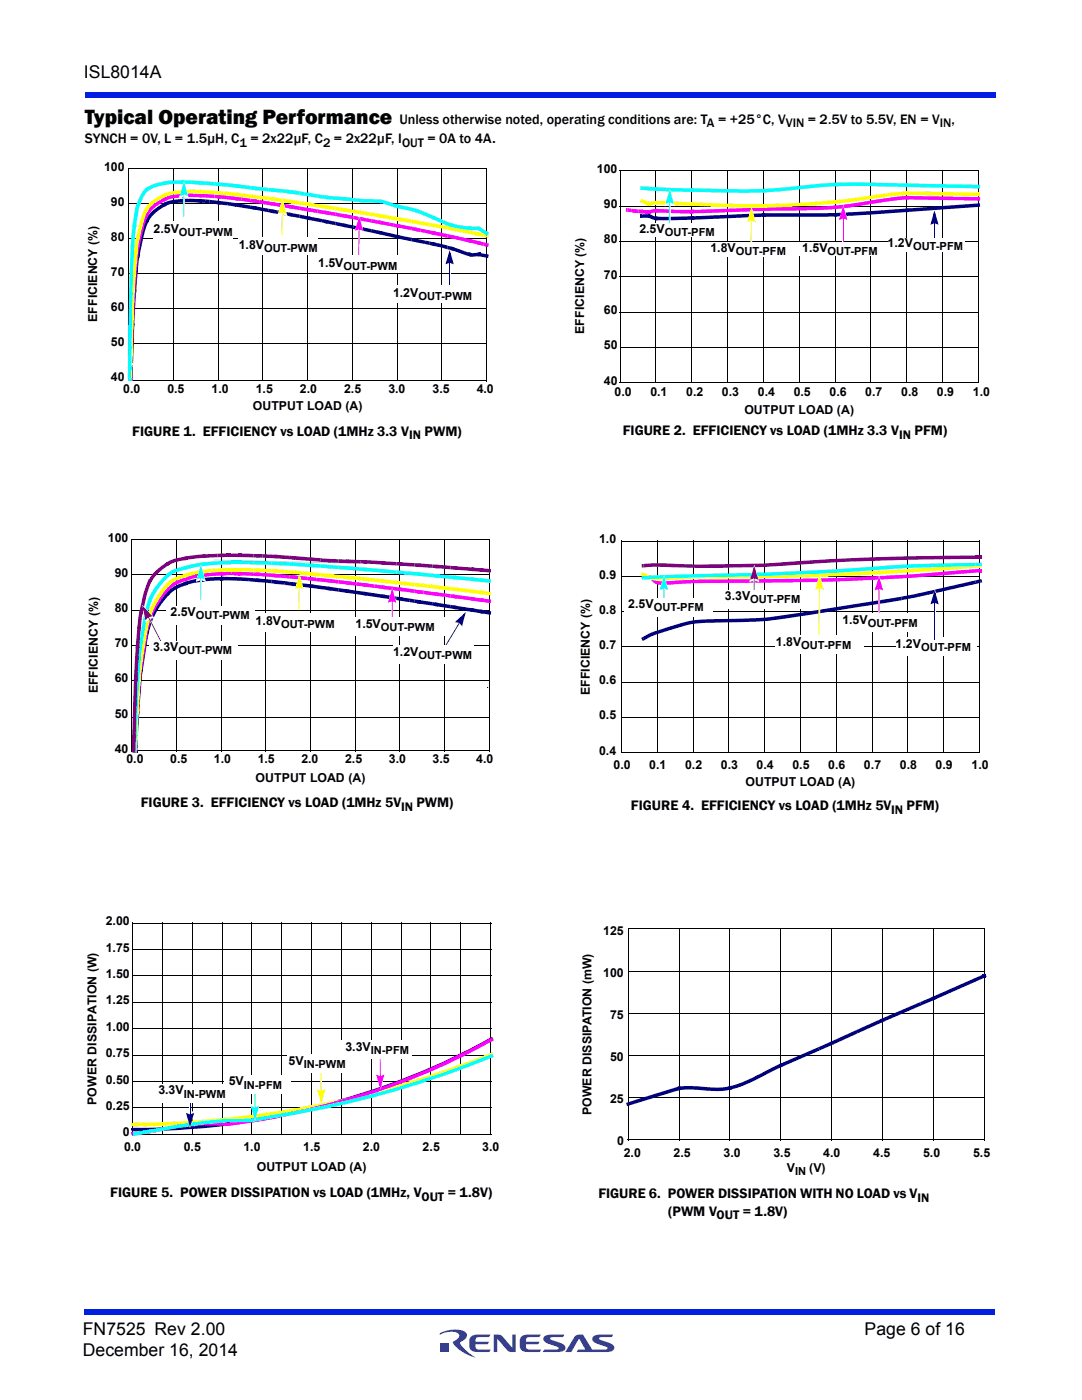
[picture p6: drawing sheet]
<svg xmlns="http://www.w3.org/2000/svg" width="216mm" height="279mm" viewBox="0 0 216 279" stroke-linecap="round" stroke-linejoin="round" font-family="sans-serif">
<defs><g id="words">
<text font-size="4.2" x="16.9" y="24.7">Typical Operating Performance</text>
<g font-size="3.5">
<text x="16.7" y="15.6">ISL8014A</text>
<text x="16.5" y="266.5">FN7525 Rev 2.00</text>
<text x="172.5" y="266.5">Page 6 of 16</text>
<text x="16.5" y="270.7">December 16, 2014</text>
</g>
<text font-size="3.2" x="98.2" y="28.6">.</text>
<g font-size="2.8">
<text x="16.9" y="28.6">SYNCH = 0V, L = 1.5µH, C</text>
<text x="79.7" y="24.7">Unless otherwise noted, operating conditions are: T</text>
<text x="143.3" y="24.7">= +25°C, V</text>
<text x="161.2" y="24.7">= 2.5V to 5.5V, EN = V</text>
<text x="189.9" y="24.7">,</text>
<text x="26.4" y="86.9">FIGURE 1. EFFICIENCY vs LOAD (1MHz 3.3 V</text>
<text x="84.7" y="86.9">PWM)</text>
<text x="124.3" y="86.8">FIGURE 2. EFFICIENCY vs LOAD (1MHz 3.3 V</text>
<text x="28.1" y="161.1">FIGURE 3. EFFICIENCY vs LOAD (1MHz 5V</text>
<text x="83.1" y="161.1">PWM)</text>
<text x="125.9" y="161.7">FIGURE 4. EFFICIENCY vs LOAD (1MHz 5V</text>
<text x="22" y="238.9">FIGURE 5. POWER DISSIPATION vs LOAD (1MHz, V</text>
<text x="89.3" y="238.9">= 1.8V)</text>
<text x="119.4" y="239.1">FIGURE 6. POWER DISSIPATION WITH NO LOAD vs V</text>
<text x="133.3" y="242.7">(PWM V</text>
</g>
<g font-size="2.5">
<text x="47.8" y="29.3">1 = 2x22µF, C2 = 2x22µF, IOUT = 0A to 4A</text>
<text x="141.1" y="25.4">A</text>
<text x="156.8" y="25.4">VIN</text>
<text x="187.5" y="25.4">IN</text>
<text x="20.8" y="34.1">100</text>
<text x="119.1" y="34.5">100</text>
<text x="22.1" y="41">90</text>
<text x="120.5" y="41.5">90</text>
<text x="30.6" y="46.4">2.5V</text>
<text x="127.6" y="46.4">2.5V</text>
<text x="22.1" y="48">80</text>
<text x="47.6" y="49.7">1.8V</text>
<text x="63.5" y="53.3">1.5V</text>
<text x="120.5" y="48.6">80</text>
<text x="141.8" y="50.4">1.8V</text>
<text x="160.1" y="50.2">1.5V</text>
<text x="177.1" y="49.3">1.2V</text>
<text x="22.1" y="55">70</text>
<text x="78.4" y="59.2">1.2V</text>
<text x="120.5" y="55.6">70</text>
<text x="19.4" y="64.2" transform="rotate(-90 19.4 64.2)">EFFICIENCY (%)</text>
<text x="22.1" y="62">60</text>
<text x="120.5" y="62.7">60</text>
<text x="22.1" y="69">50</text>
<text x="116.6" y="66.6" transform="rotate(-90 116.6 66.6)">EFFICIENCY (%)</text>
<text x="120.5" y="69.7">50</text>
<text x="22.1" y="76">40</text>
<text x="120.5" y="76.8">40</text>
<text x="24.6" y="78.5">0.0</text>
<text x="33.4" y="78.5">0.5</text>
<text x="42.2" y="78.5">1.0</text>
<text x="50.5" y="81.9">OUTPUT LOAD (A)</text>
<text x="51" y="78.5">1.5</text>
<text x="59.9" y="78.5">2.0</text>
<text x="68.7" y="78.5">2.5</text>
<text x="77.5" y="78.5">3.0</text>
<text x="86.3" y="78.5">3.5</text>
<text x="95.1" y="78.5">4.0</text>
<text x="122.6" y="79">0.0</text>
<text x="129.8" y="79">0.1</text>
<text x="136.9" y="79">0.2</text>
<text x="144.1" y="79">0.3</text>
<text x="148.5" y="82.5">OUTPUT LOAD (A)</text>
<text x="151.2" y="79">0.4</text>
<text x="158.4" y="79">0.5</text>
<text x="165.5" y="79">0.6</text>
<text x="172.7" y="79">0.7</text>
<text x="179.8" y="79">0.8</text>
<text x="187" y="79">0.9</text>
<text x="194.1" y="79">1.0</text>
<text x="81.6" y="87.7">IN</text>
<text x="179.4" y="87.5">IN PFM)</text>
<text x="21.5" y="108.1">100</text>
<text x="119.5" y="108.5">1.0</text>
<text x="22.9" y="115.1">90</text>
<text x="119.5" y="115.5">0.9</text>
<text x="144.7" y="119.7">3.3V</text>
<text x="22.9" y="122.1">80</text>
<text x="34" y="123">2.5V</text>
<text x="51" y="124.7">1.8V</text>
<text x="70.9" y="125.2">1.5V</text>
<text x="119.5" y="122.5">0.8</text>
<text x="125.4" y="121.3">2.5V</text>
<text x="168.1" y="124.5">1.5V</text>
<text x="22.9" y="129.2">70</text>
<text x="30.5" y="129.9">3.3V</text>
<text x="78.4" y="131">1.2V</text>
<text x="119.5" y="129.5">0.7</text>
<text x="154.8" y="129">1.8V</text>
<text x="178.7" y="129.3">1.2V</text>
<text x="22.9" y="136.2">60</text>
<text x="119.5" y="136.5">0.6</text>
<text x="19.5" y="138.4" transform="rotate(-90 19.5 138.4)">EFFICIENCY (%)</text>
<text x="22.9" y="143.2">50</text>
<text x="117.7" y="138.7" transform="rotate(-90 117.7 138.7)">EFFICIENCY (%)</text>
<text x="119.5" y="143.6">0.5</text>
<text x="22.9" y="150.2">40</text>
<text x="25.2" y="152.3">0.0</text>
<text x="34" y="152.3">0.5</text>
<text x="42.7" y="152.3">1.0</text>
<text x="51.4" y="152.3">1.5</text>
<text x="60.1" y="152.3">2.0</text>
<text x="68.9" y="152.3">2.5</text>
<text x="77.6" y="152.3">3.0</text>
<text x="86.3" y="152.3">3.5</text>
<text x="95" y="152.3">4.0</text>
<text x="119.5" y="150.6">0.4</text>
<text x="122.4" y="153.4">0.0</text>
<text x="129.6" y="153.4">0.1</text>
<text x="136.7" y="153.4">0.2</text>
<text x="143.8" y="153.4">0.3</text>
<text x="151" y="153.4">0.4</text>
<text x="158.1" y="153.4">0.5</text>
<text x="165.3" y="153.4">0.6</text>
<text x="172.4" y="153.4">0.7</text>
<text x="179.6" y="153.4">0.8</text>
<text x="186.7" y="153.4">0.9</text>
<text x="193.8" y="153.4">1.0</text>
<text x="51" y="156">OUTPUT LOAD (A)</text>
<text x="80" y="161.8">IN</text>
<text x="148.8" y="156.9">OUTPUT LOAD (A)</text>
<text x="177.8" y="162.4">IN PFM)</text>
<text x="21.1" y="184.6">2.00</text>
<text x="21.1" y="189.9">1.75</text>
<text x="120.4" y="186.5">125</text>
<text x="21.1" y="195.2">1.50</text>
<text x="120.4" y="195">100</text>
<text x="21.1" y="200.4">1.25</text>
<text x="121.8" y="203.4">75</text>
<text x="21.1" y="205.7">1.00</text>
<text x="68.9" y="209.7">3.3V</text>
<text x="21.1" y="211">0.75</text>
<text x="57.6" y="212.6">5V</text>
<text x="121.8" y="211.8">50</text>
<text x="19.2" y="220.5" transform="rotate(-90 19.2 220.5)">POWER DISSIPATION (W)</text>
<text x="21.1" y="221.5">0.25</text>
<text x="21.1" y="216.3">0.50</text>
<text x="31.6" y="218.4">3.3V</text>
<text x="45.6" y="216.6">5V</text>
<text x="121.8" y="220.2">25</text>
<text x="24.5" y="226.8">0</text>
<text x="118" y="222.5" transform="rotate(-90 118 222.5)">POWER DISSIPATION (mW)</text>
<text x="24.7" y="229.6">0.0</text>
<text x="36.7" y="229.6">0.5</text>
<text x="48.6" y="229.6">1.0</text>
<text x="51.2" y="233.7">OUTPUT LOAD (A)</text>
<text x="60.5" y="229.6">1.5</text>
<text x="72.4" y="229.6">2.0</text>
<text x="84.3" y="229.6">2.5</text>
<text x="96.2" y="229.6">3.0</text>
<text x="123.1" y="228.6">0</text>
<text x="124.5" y="231">2.0</text>
<text x="134.4" y="231">2.5</text>
<text x="144.4" y="231">3.0</text>
<text x="154.3" y="231">3.5</text>
<text x="157" y="233.9">V</text>
<text x="161.5" y="233.9">(V)</text>
<text x="164.3" y="231">4.0</text>
<text x="174.2" y="231">4.5</text>
<text x="184.2" y="231">5.0</text>
<text x="194.2" y="231">5.5</text>
<text x="84.1" y="239.6">OUT</text>
<text x="183.1" y="239.8">IN</text>
<text x="143" y="243.4">OUT = 1.8V)</text>
</g>
<g font-size="2.2">
<text x="35.7" y="47.1">OUT-PWM</text>
<text x="132.7" y="47.1">OUT-PFM</text>
<text x="52.7" y="50.4">OUT-PWM</text>
<text x="68.6" y="54">OUT-PWM</text>
<text x="146.8" y="51">OUT-PFM</text>
<text x="165.1" y="50.9">OUT-PFM</text>
<text x="182.2" y="49.9">OUT-PFM</text>
<text x="83.5" y="59.8">OUT-PWM</text>
<text x="39.1" y="123.6">OUT-PWM</text>
<text x="56.1" y="125.3">OUT-PWM</text>
<text x="76" y="125.9">OUT-PWM</text>
<text x="130.5" y="121.9">OUT-PFM</text>
<text x="149.7" y="120.3">OUT-PFM</text>
<text x="173.1" y="125.1">OUT-PFM</text>
<text x="35.6" y="130.5">OUT-PWM</text>
<text x="83.5" y="131.6">OUT-PWM</text>
<text x="159.9" y="129.6">OUT-PFM</text>
<text x="183.8" y="129.9">OUT-PFM</text>
<text x="60.6" y="213.2">IN-PWM</text>
<text x="74" y="210.3">IN-PFM</text>
<text x="36.7" y="219">IN-PWM</text>
<text x="48.6" y="217.2">IN-PFM</text>
<text x="158.6" y="234.6">IN</text>
</g>
</g></defs>
<g fill="#333f99">
<path d="M98.5 266.3h.7a1.2 1.2 0 0 1 1.1 .5l1.9 2.2v-2.7h.7v3.5h-.7a1.04 1.04 0 0 1-1-.4l-2-2.2v2.6h-.7z"/>
<path d="M93.9 266.8l.8-.4 3.2-.1-.3 .5-2.3 .1a.7 .7 0 0 0-.4 .9h2.7l-.4 .5h-2.3v.4l.2 .5 .2 .1h2.6l-.3 .5h-2.3a1.36 1.36 0 0 1-1.7-1.2l.1-1.5z"/>
<path d="M104 266.8l.8-.4 3.1-.1-.3 .5-2.3 .1a.7 .7 0 0 0-.3 .9h2.7l-.4 .5h-2.3v.4l.1 .5 .3 .1h2.6l-.3 .5h-2.3a1.36 1.36 0 0 1-1.7-1.2l.1-1.5z"/>
<path d="M108.6 266.7l.8-.3 3.2-.1-.3 .5-2.5 .2v.3l.6 .2a3.4 3.4 0 0 1 2.4 1.3 .85 .85 0 0 1-1 1h-3.5l.4-.5h2.1l.6-.1v-.3l-.6-.2a3.4 3.4 0 0 1-2.4-1.3l.1-.5z"/>
<path d="M114.8 266.6a1.8 1.8 0 0 1 1.5-.3l1.9 3h2.3l.7-.1v-.3l-.6-.2a3.4 3.4 0 0 1-2.4-1.3 .85 .85 0 0 1 1-1l3.2-.1-.3 .5-2.5 .2v.3l.6 .2a3.4 3.4 0 0 1 2.4 1.3 .85 .85 0 0 1-1 1h-6.5l.3-.4 1.4-.1-1.2-2.1-1.6 2.6h-1.2z"/>
<path d="M88 268h1.6v1.7h-1.6z"/>
<path d="M87.8 266.1a5.6 5.6 0 0 1 5.1-.2 1.19 1.19 0 0 1-.8 1.8l-.3 .3a6.8 6.8 0 0 0 3 2.9 7.1 7.1 0 0 1-4.4-3l.5-.4a.81 .81 0 0 0 .7-.8 .81 .81 0 0 0-.6-.8 5.3 5.3 0 0 0-3.3 .4z"/>
</g>
<g fill="#001fe0">
<path d="M16.9 261.3h181.7v1h-181.7z"/>
<path d="M16.9 18.4h181.7v1h-181.7z"/>
</g>
<g fill="#000">
<path d="M25.6 33.6l.1 .2zM25.6 33.6l.2 .1zM34.5 33.6l.2 .1zM43.5 33.6l.1 .1zM52.4 33.6l.2 .1zM61.3 33.6l.2 .1zM70.2 33.6l.2 .1zM79.2 33.6l.2 .1zM88.1 33.6l.2 .1zM97 33.6l.2 .1zM25.6 54.5l.1 .2zM25.6 47.6l.1 .1z"/>
<path d="M25.6 40.6l.1 .2zM25.6 68.5l.1 .2zM25.6 61.5l.1 .2zM25.6 75.9l.1 .2zM52.4 75.9l.2 .1zM52.4 75.5h.2v.4h-.2zM61.3 75.9l.2 .1zM61.3 75.5h.2v.4h-.2zM70.2 75.9l.2 .1zM70.2 75.5h.2v.4h-.2zM79.2 75.9l.2 .1zM79.2 75.5h.2v.4h-.2z"/>
<path d="M88.1 75.9l.2 .1zM88.1 75.5h.2v.4h-.2z"/>
</g>
<g fill="none" stroke="#000" stroke-width=".2">
<path d="M34.6 33.7v42.3M43.5 33.7v42.4M52.5 33.7v42M61.4 33.7v42M70.3 33.7v42M79.3 33.7v41.9M88.2 33.7v41.9M97.1 33.7v42.4M97.2 33.7h-71.5v42M25.7 54.6h71.5M25.7 47.6h71.5M25.7 40.7h71.5"/>
<path d="M25.7 68.6h71.5M25.7 61.6h71.5M25.7 76h71.5"/>
</g>
<g fill="#000080">
<path d="M25.8 75.6h.7v.3h-.7z"/>
<path d="M26.1 64.8h.7l-.3 10.8h-.7z"/>
<path d="M26.1 64.8h.7z"/>
<path d="M26.1 64.5h.7v.3h-.7z"/>
<path d="M26.1 64.8h.7v.4l-.7-.1z"/>
<path d="M26.5 58.1h.7l-.4 6.7h-.7z"/>
<path d="M26.5 58.1h.7z"/>
<path d="M26.5 57.7l.7 .1v.3h-.7z"/>
<path d="M26.5 58.1h.7v.3h-.7z"/>
<path d="M26.8 53.9l.7 .1-.3 4.1h-.7z"/>
<path d="M26.8 53.9l.7 .1z"/>
<path d="M26.8 53.6l.7 .1v.3l-.7-.1z"/>
<path d="M26.8 53.9l.7 .1v.3h-.7z"/>
<path d="M27.2 51l.7 .1-.4 2.9-.7-.1z"/>
<path d="M27.2 51l.7 .1z"/>
<path d="M27.2 50.7l.7 .1v.3l-.7-.1z"/>
<path d="M27.2 51l.6 .1v.4l-.7-.2z"/>
<path d="M29 43.9l.6 .4-.7 2.1-1.1 4.7-.6-.1a31.4 31.4 0 0 1 1.8-7.1z"/>
<path d="M29 43.9l.6 .4z"/>
<path d="M29.2 43.6l.6 .4-.2 .3-.6-.4z"/>
<path d="M29 43.9l.6 .4-.2 .3-.6-.4z"/>
<path d="M30.1 42.4l1.1-.9 1.5-1 .3 .6-1.5 1-.9 .8-1 1.4-.6-.4z"/>
<path d="M32.7 40.5l.3 .6z"/>
<path d="M32.7 40.5l.3-.2 .3 .7-.3 .1z"/>
<path d="M32.4 40.6l.3-.1 .3 .6-.3 .2z"/>
<path d="M32.7 40.5l1.7-.6 2-.2 .1 .7-2.3 .3-1.2 .4z"/>
<path d="M36.4 39.7l.1 .7z"/>
<path d="M36.4 39.7h.3l.1 .7h-.3z"/>
<path d="M36.1 39.7h.3l.1 .7h-.4z"/>
<path d="M36.4 39.7l3.6 .1v.6h-3.5z"/>
<path d="M40 39.8v.6z"/>
<path d="M40 39.8h.4l-.1 .7-.3-.1z"/>
<path d="M39.7 39.7l.3 .1v.6h-.4z"/>
<path d="M40 39.8h1l-.1 .7-.9-.1z"/>
<path d="M41 39.8l.9 .1-.1 .7-.9-.1z"/>
<path d="M43.7 40.1h.3l-.1 .7h-.3z"/>
<path d="M41.9 39.9l1.8 .2-.1 .7-1.8-.2z"/>
<path d="M43.3 40l.4 .1-.1 .7-.3-.1z"/>
<path d="M43.7 40.1l1.8 .2-.1 .7-1.8-.2z"/>
<path d="M47.3 40.6h.3l-.1 .7h-.3z"/>
<path d="M45.5 40.3l1.8 .3-.1 .7-1.8-.3z"/>
<path d="M47 40.5l.3 .1-.1 .7-.3-.1z"/>
<path d="M47.3 40.6l2.7 .4-.2 .7-2.6-.4z"/>
<path d="M50.9 41.1l.3 .1-.1 .7-.3-.1z"/>
<path d="M50 41l.9 .1-.1 .7-1-.1z"/>
<path d="M50.5 41.1h.4l-.2 .7h-.3z"/>
<path d="M50.9 41.1l2.7 .6-.1 .6-2.8-.5z"/>
<path d="M54.5 41.8l.3 .1-.1 .7-.4-.1z"/>
<path d="M53.6 41.7l.9 .1-.2 .7-.8-.2z"/>
<path d="M54.1 41.8h.4l-.1 .7h-.4z"/>
<path d="M54.5 41.8l.9 .2-.2 .7-.8-.2z"/>
<path d="M55.4 42l.8 .1-.1 .7-.9-.1z"/>
<path d="M58 42.5h.3l-.1 .7h-.3z"/>
<path d="M56.2 42.1l1.8 .4-.1 .7-1.8-.4z"/>
<path d="M57.7 42.4l.3 .1-.1 .7-.4-.1z"/>
<path d="M58 42.5l2 .4-.2-.1-.1 .7-1.8-.3z"/>
<path d="M61.7 43.2l.3 .1-.2 .6h-.3z"/>
<path d="M59.8 42.8l1.9 .4-.2 .7-1.8-.4z"/>
<path d="M61.3 43.1l.3 .1-.1 .7-.3-.1z"/>
<path d="M61.6 43.2l2.8 .5h-.1l-.1 .7-2.7-.5z"/>
<path d="M65.2 43.9l.3 .1-.1 .6h-.4z"/>
<path d="M64.3 43.7l.9 .2-.2 .7-.8-.2z"/>
<path d="M64.8 43.8l.4 .1-.2 .7-.3-.1z"/>
<path d="M65.2 43.9l2.2 .4h-.4l-.2 .6-1.8-.3z"/>
<path d="M68.8 44.6l.3 .1-.1 .7-.4-.1z"/>
<path d="M67 44.3l1.8 .3-.2 .7-1.8-.4z"/>
<path d="M68.5 44.6h.3l-.2 .7h-.3z"/>
<path d="M68.8 44.6l1.8 .4-.2 .7-1.8-.4z"/>
<path d="M72.3 45.4h.4l-.1 .7-.4-.1z"/>
<path d="M70.5 45l1.8 .4-.1 .6-1.8-.3z"/>
<path d="M72 45.3l.4 .1-.2 .6h-.3z"/>
<path d="M72.4 45.4l1.7 .3-.1 .7-1.8-.4z"/>
<path d="M75.9 46.1l.4 .1-.2 .6h-.3z"/>
<path d="M74.1 45.7l1.8 .4-.1 .7-1.8-.4z"/>
<path d="M75.6 46l.3 .1-.1 .7-.3-.1z"/>
<path d="M75.9 46.1l2.7 .6-.2 .7 .2-.7 1.8 .4-.2 .7 .2-.7 1.8 .4-.1 .7-.9-.2 .1-.7-.1 .7-5.4-1.2z"/>
<path d="M83.1 47.6l.3 .1-.1 .7-.3-.1z"/>
<path d="M82.2 47.5l.9 .1-.1 .7-.9-.1z"/>
<path d="M82.8 47.6h.3l-.1 .7h-.4z"/>
<path d="M83.1 47.6l.9 .2-.2 .7 .2-.7 1.1 .2h-.2l-.2 .7-.9-.2-.8-.2z"/>
<path d="M84.9 48l.9 .2-.2 .7-.9-.2z"/>
<path d="M86.6 48.4l.4 .1-.2 .6h-.3z"/>
<path d="M85.8 48.2l.8 .2-.1 .7-.9-.2z"/>
<path d="M86.3 48.3l.3 .1-.1 .7-.4-.1z"/>
<path d="M86.6 48.4l2 .4-.3 .7-.9-.2 .1-.7-.1 .7-.9-.2z"/>
<path d="M88.5 48.8l.9 .2-.2 .7-.9-.2z"/>
<path d="M90.3 49.3l.3 .1-.2 .6h-.3z"/>
<path d="M89.4 49l.9 .3-.2 .7-.9-.3z"/>
<path d="M90 49.2l.3 .1-.2 .7-.3-.1z"/>
<path d="M90.3 49.3l3.5 1.1-.1 .7-3.6-1.1z"/>
<path d="M93.8 50.4l-.1 .7z"/>
<path d="M93.8 50.4l.3 .1-.1 .7-.3-.1z"/>
<path d="M93.5 50.3l.4 .2-.3 .6-.3-.1z"/>
<path d="M93.9 50.5l1.7-.1v.7l-1.9 .1-.1-.1z"/>
<path d="M95.6 50.4v.7z"/>
<path d="M95.6 50.4h.3v.7h-.3z"/>
<path d="M95.3 50.4h.4l-.2 .7h-.3z"/>
<path d="M95.7 50.4l1.5 .4-.2 .6-1.5-.3z"/>
<path d="M97.2 50.8l-.2 .6z"/>
<path d="M97.2 50.8h.3l-.1 .7-.4-.1z"/>
</g>
<g fill="#f0f">
<path d="M25.7 75.6h.7v.3h-.7z"/>
<path d="M25.8 72.9h.7l-.1 2.7h-.7z"/>
<path d="M25.8 72.9h.7z"/>
<path d="M25.8 72.5h.7v.4h-.7z"/>
<path d="M25.8 72.9h.7v.3h-.7z"/>
<path d="M26.1 62.1h.7l-.3 10.8h-.7z"/>
<path d="M26.1 62.1h.7z"/>
<path d="M26.1 61.8h.7v.3h-.7z"/>
<path d="M26.1 62.1h.7v.4h-.7z"/>
<path d="M26.5 55.9h.7l-.4 6.2h-.7z"/>
<path d="M26.5 55.9h.7z"/>
<path d="M26.5 55.5l.7 .1v.3h-.7z"/>
<path d="M26.5 55.9h.7v.3h-.7z"/>
<path d="M26.8 51.9h.7l-.3 4h-.7z"/>
<path d="M26.8 51.9h.7z"/>
<path d="M26.9 51.5l.7 .1-.1 .3h-.7z"/>
<path d="M26.8 51.9h.7v.4l-.7-.1z"/>
<path d="M27.2 49.1l.7 .2-.4 2.6h-.7z"/>
<path d="M27.2 49.1l.7 .2z"/>
<path d="M27.3 48.7l.6 .2v.4l-.7-.2z"/>
<path d="M27.2 49.1l.7 .2-.1 .3-.7-.2z"/>
<path d="M29 42.6l.6 .3-.8 2.2-.9 4.2-.7-.2 .9-4.2z"/>
<path d="M29 42.6l.6 .3z"/>
<path d="M29.1 42.3l.7 .3-.2 .3-.6-.3z"/>
<path d="M29 42.6l.6 .3-.1 .3-.6-.3z"/>
<path d="M30 41.3l.9-.8 1.8-1 .4 .6-2.2 1.3-1.3 1.5-.6-.3z"/>
<path d="M32.7 39.5l.4 .6z"/>
<path d="M32.7 39.5l.3-.2 .4 .6-.3 .2z"/>
<path d="M32.4 39.6l.3-.2 .3 .7-.3 .1z"/>
<path d="M32.7 39.4l1.2-.4 2.5-.3 .1 .7-2.3 .2-1.2 .5z"/>
<path d="M36.4 38.7l.1 .7z"/>
<path d="M36.4 38.7h.4v.7h-.3z"/>
<path d="M36.1 38.7h.3l.1 .7h-.3z"/>
<path d="M36.4 38.7h3.6v.7h-3.5z"/>
<path d="M40 38.7v.7z"/>
<path d="M40 38.7h.4v.7h-.4z"/>
<path d="M39.7 38.7h.3v.7l-.3-.1z"/>
<path d="M40 38.7h.9v.7h-.9z"/>
<path d="M40.9 38.7l1.9 .1v.7l-1.9-.1z"/>
<path d="M43.7 38.9h.4l-.1 .7h-.3z"/>
<path d="M42.8 38.8l.9 .1v.7l-.9-.1z"/>
<path d="M43.4 38.9h.3v.7h-.4z"/>
<path d="M43.7 38.9l1.9 .2-.1 .7-1.8-.2z"/>
<path d="M47.3 39.3h.3v.7h-.4z"/>
<path d="M45.6 39.1l1.7 .2-.1 .7-1.7-.2z"/>
<path d="M47 39.3h.3l-.1 .7h-.3z"/>
<path d="M47.3 39.3l1.1 .1h-.2l-.1 .7-.9-.1z"/>
<path d="M48.2 39.4l1.8 .3-.1 .7-1.8-.3z"/>
<path d="M50.9 39.8h.3l-.1 .7h-.3z"/>
<path d="M50 39.7l.9 .1-.1 .7-.9-.1z"/>
<path d="M50.5 39.8h.4l-.1 .7-.4-.1z"/>
<path d="M50.9 39.8l.9 .1-.1 .7-.9-.1z"/>
<path d="M54.5 40.3l.3 .1-.1 .7-.3-.1z"/>
<path d="M51.8 39.9l2.7 .4-.1 .7-2.7-.4z"/>
<path d="M54.2 40.3h.3l-.1 .7h-.3z"/>
<path d="M54.5 40.3l1.8 .3-.1 .7-1.8-.3z"/>
<path d="M56.3 40.6l.8 .2-.1 .7-.8-.2z"/>
<path d="M58 40.9l.4 .1-.1 .7-.4-.1z"/>
<path d="M57.1 40.8l.9 .1-.1 .7-.9-.1z"/>
<path d="M57.7 40.9h.3l-.1 .7h-.3z"/>
<path d="M58 40.9l1.8 .3-.1 .7-1.8-.3z"/>
<path d="M61.7 41.5l.3 .1-.1 .7-.4-.1z"/>
<path d="M59.8 41.2l1.9 .3-.2 .7-1.8-.3z"/>
<path d="M61.3 41.5h.4l-.1 .7h-.4z"/>
<path d="M61.7 41.5l1.7 .3-.1 .7-1.7-.3z"/>
<path d="M65.2 42.1h.3l-.1 .7h-.3z"/>
<path d="M63.4 41.8l1.8 .3-.1 .7-1.8-.3z"/>
<path d="M64.9 42l.3 .1-.1 .7-.4-.1z"/>
<path d="M65.2 42.1l.9 .2-.1 .7 .1-.7 .9 .1-.1 .7-1.8-.3z"/>
<path d="M67 42.4l.9 .2-.1 .7 .7 .1-1.6-.3z"/>
<path d="M68.8 42.7l.4 .1-.2 .7-.3-.1z"/>
<path d="M67.9 42.6l.9 .1-.1 .7-.9-.1z"/>
<path d="M68.5 42.7h.3l-.1 .7-.4-.1z"/>
<path d="M66.9 43.1l3.6 .7-1.8-.4 .1-.7 1.8 .4-.1 .7z"/>
<path d="M72.4 43.4l.3 .1-.1 .7-.4-.1z"/>
<path d="M70.6 43.1l1.8 .3-.2 .7-1.7-.3z"/>
<path d="M72 43.3l.4 .1-.2 .7-.3-.1z"/>
<path d="M72.4 43.4l1.7 .3-.1 .7-1.8-.3z"/>
<path d="M75.9 44.1h.4l-.1 .7-.4-.1z"/>
<path d="M74.1 43.7l1.8 .4-.1 .6-1.8-.3z"/>
<path d="M75.6 44l.3 .1-.1 .6h-.3z"/>
<path d="M75.9 44.1l2 .3h-.2l-.1 .7-1.8-.4z"/>
<path d="M77.7 44.4l.9 .2-.1 .7h.2l-1.1-.2z"/>
<path d="M79.5 44.7l.3 .1-.1 .7-.3-.1z"/>
<path d="M78.6 44.6l.9 .1-.1 .7-.9-.1z"/>
<path d="M79.2 44.7h.3l-.1 .7h-.4z"/>
<path d="M79.5 44.7l2.9 .6h-.1l-.2 .6-2.7-.5z"/>
<path d="M83.1 45.4l.4 .1-.2 .7-.3-.1z"/>
<path d="M82.3 45.3l.8 .1-.1 .7-.9-.2z"/>
<path d="M82.8 45.4h.3l-.1 .7h-.3z"/>
<path d="M83.1 45.4l.9 .2-.1 .7-.9-.2z"/>
<path d="M84 45.6l1.2 .3-.3-.1-.1 .7-.9-.2z"/>
<path d="M86.7 46.2h.3l-.2 .7-.3-.1z"/>
<path d="M84.9 45.8l1.8 .4-.2 .6-1.7-.3z"/>
<path d="M86.3 46.1l.4 .1-.2 .6h-.3z"/>
<path d="M86 46.7l3.2 .7-2.7-.6 .2-.6 2.7 .5-.2 .7z"/>
<path d="M90.3 46.9l.3 .1-.1 .7-.4-.1z"/>
<path d="M89.4 46.7l.9 .2-.2 .7-.9-.2z"/>
<path d="M90 46.9h.3l-.2 .7-.3-.1z"/>
<path d="M90.3 46.9l3.6 .8-.2 .7-3.6-.8z"/>
<path d="M93.9 47.7l-.2 .7z"/>
<path d="M93.9 47.7l.3 .1-.2 .7-.3-.1z"/>
<path d="M93.5 47.6l.4 .1-.2 .7-.4-.1z"/>
<path d="M93.9 47.7l1.8 .5-.2 .6-1.8-.4z"/>
<path d="M95.7 48.2l-.2 .6z"/>
<path d="M95.7 48.2h.3l-.1 .7-.4-.1z"/>
<path d="M95.3 48.1l.4 .1-.2 .6-.3-.1z"/>
<path d="M95.7 48.2l1.1 .2h-.2l-.2 .6-.9-.2z"/>
<path d="M97.2 48.5l.4 .1-.2 .7-.4-.1z"/>
<path d="M96.6 48.4l.6 .1-.2 .7-.6-.2z"/>
</g>
<g fill="#fffe00">
<path d="M25.7 75.6h.7v.3h-.7z"/>
<path d="M25.7 72.6h.7v3h-.7z"/>
<path d="M25.7 72.6h.7z"/>
<path d="M25.7 72.3h.7v.3h-.7z"/>
<path d="M25.7 72.6h.7v.4l-.7-.1z"/>
<path d="M26.1 60.3h.7l-.4 12.3h-.7z"/>
<path d="M26.1 60.3h.7z"/>
<path d="M26.1 60h.7v.3h-.7z"/>
<path d="M26.1 60.3h.7v.4h-.7z"/>
<path d="M26.4 54.4h.7l-.3 5.9h-.7z"/>
<path d="M26.4 54.4h.7z"/>
<path d="M26.5 54l.7 .1-.1 .3h-.7z"/>
<path d="M26.4 54.4h.7v.3h-.7z"/>
<path d="M26.8 50.1l.7 .1-.4 4.2h-.7z"/>
<path d="M26.8 50.1l.7 .1z"/>
<path d="M26.8 49.8l.7 .1v.3l-.7-.1z"/>
<path d="M26.8 50.1l.7 .1v.3h-.7z"/>
<path d="M27.1 47.5l.7 .2-.3 2.5-.7-.1z"/>
<path d="M27.1 47.5l.7 .2z"/>
<path d="M27.2 47.2l.7 .1-.1 .4-.7-.2z"/>
<path d="M27.1 47.5l.7 .2-.1 .3-.6-.2z"/>
<path d="M29 41.6l.5 .4-.7 1.6-1 4.1-.7-.2 1.1-4z"/>
<path d="M29 41.6l.5 .4z"/>
<path d="M29.2 41.3l.5 .4-.2 .3-.5-.4z"/>
<path d="M28.9 41.6l.7 .3-.2 .3-.6-.3z"/>
<path d="M29.7 40.6l1.2-1 1.8-.9 .3 .6-2 1.1-.8 .7-.6 .8-.7-.3z"/>
<path d="M32.7 38.7l.3 .6z"/>
<path d="M32.7 38.7l.3-.2 .3 .6-.3 .2z"/>
<path d="M32.3 38.8l.4-.1 .3 .6-.4 .1z"/>
<path d="M32.7 38.7l1.1-.5 2.6-.2v.7l-2 .1-1.4 .5z"/>
<path d="M36.4 38v.7z"/>
<path d="M36.4 38l.3-.1 .1 .7-.4 .1z"/>
<path d="M36 38h.4v.7h-.3z"/>
<path d="M36.4 38l3.6-.1v.7l-3.6 .1z"/>
<path d="M40 37.9v.7z"/>
<path d="M40 37.9h.3v.7h-.3z"/>
<path d="M39.7 37.9h.3v.7h-.4z"/>
<path d="M40 37.9l2.8 .2v.7l-1-.1 .1-.7-.1 .7-1.8-.1z"/>
<path d="M43.7 38.1l.3 .1v.7l-.3-.1z"/>
<path d="M42.8 38.1h.9v.7h-.9z"/>
<path d="M43.4 38.1h.3v.7h-.4z"/>
<path d="M43.7 38.1l.9 .1v.7l-.9-.1z"/>
<path d="M44.6 38.2l1 .1-.1 .7-.9-.1z"/>
<path d="M47.3 38.5h.3v.7h-.4z"/>
<path d="M45.6 38.3l1.7 .2-.1 .7-1.7-.2z"/>
<path d="M47 38.4l.3 .1-.1 .7-.3-.1z"/>
<path d="M47.3 38.5l2.7 .3-.1 .7 .1-.7 3.6 .5-.1 .7-.9-.2 .1-.7-.1 .7-3.6-.4 .1-.7-.1 .7-1.8-.2z"/>
<path d="M54.5 39.4h.3l-.1 .7h-.3z"/>
<path d="M53.6 39.3l.9 .1-.1 .7-.9-.1z"/>
<path d="M54.2 39.3l.3 .1-.1 .7-.3-.1z"/>
<path d="M58 39.9h.4l-.1 .7h-.4z"/>
<path d="M54.5 39.4l3.5 .5-.1 .7-3.5-.5z"/>
<path d="M57.7 39.8l.3 .1-.1 .7-.3-.1z"/>
<path d="M58 39.9l.9 .1-.1 .7 .1-.7 .9 .2-.1 .7-1.8-.3z"/>
<path d="M59.8 40.2l1 .1-.1 .7-1-.1z"/>
<path d="M61.7 40.4l.3 .1-.1 .7-.3-.1z"/>
<path d="M60.8 40.3l.9 .1-.1 .7-.9-.1z"/>
<path d="M61.3 40.4h.4l-.1 .7h-.4z"/>
<path d="M61.7 40.4l1.7 .3-.1 .7-.9-.1 .1-.7-.1 .7-.8-.2z"/>
<path d="M63.4 40.7l.9 .1-.1 .7-.9-.1z"/>
<path d="M65.2 41h.3l-.1 .7h-.3z"/>
<path d="M64.3 40.8l.9 .2-.1 .7-.9-.2z"/>
<path d="M64.9 40.9l.3 .1-.1 .7-.4-.1z"/>
<path d="M65.2 41l1.8 .3-.1 .7-1.8-.3z"/>
<path d="M68.8 41.6h.3l-.1 .7-.3-.1z"/>
<path d="M67 41.3l1.8 .3-.1 .6-1.8-.2z"/>
<path d="M68.5 41.5l.3 .1-.1 .6h-.4z"/>
<path d="M72.4 42.1l.3 .1-.1 .7-.3-.1z"/>
<path d="M68.8 41.6l3.6 .5-.1 .7-3.6-.6z"/>
<path d="M72 42.1h.4l-.1 .7h-.4z"/>
<path d="M72.4 42.1l1.7 .3-.1 .7-1.7-.3z"/>
<path d="M75.9 42.7l.4 .1-.2 .7-.3-.1z"/>
<path d="M74.1 42.4l1.8 .3-.1 .7-1.8-.3z"/>
<path d="M75.6 42.7h.3l-.1 .7h-.3z"/>
<path d="M75.9 42.7l6.3 1.1-.1 .7-3.7-.7 3.7 .7-1.8-.3 .1-.7-.1 .7-4.5-.8z"/>
<path d="M83.1 44l.4 .1-.2 .6h-.3z"/>
<path d="M82.2 43.8l.9 .2-.1 .7-.9-.2z"/>
<path d="M82.8 43.9l.3 .1-.1 .7-.3-.1z"/>
<path d="M83.1 44l2.7 .5-.2 .7-2.6-.5z"/>
<path d="M86.6 44.6l.4 .1-.2 .7-.3-.1z"/>
<path d="M85.8 44.5l.8 .1-.1 .7-.9-.2z"/>
<path d="M86.3 44.6h.3l-.1 .7h-.3z"/>
<path d="M86.6 44.6l2.9 .5h-.1l-.2 .7-2.7-.5z"/>
<path d="M90.3 45.3l.3 .1-.1 .7-.4-.1z"/>
<path d="M89.4 45.1l.9 .2-.2 .7-.9-.2z"/>
<path d="M89.9 45.3h.4l-.2 .7-.3-.1z"/>
<path d="M90.3 45.3l3.5 .7-.1 .7-3.6-.7z"/>
<path d="M93.8 46l-.1 .7z"/>
<path d="M93.8 46l.3 .1-.1 .7-.3-.1z"/>
<path d="M93.5 46h.3l-.1 .7-.4-.1z"/>
<path d="M93.8 46l1.8 .4-.1 .7-1.8-.4z"/>
<path d="M95.6 46.4l-.1 .7z"/>
<path d="M95.6 46.4l.4 .1-.2 .6h-.3z"/>
<path d="M95.3 46.3l.4 .1-.2 .7-.3-.1z"/>
<path d="M95.7 46.4l.8 .2-.1 .7-.9-.2z"/>
<path d="M97.2 46.7l.3 .1-.1 .7-.4-.1z"/>
<path d="M96.5 46.6l.7 .1-.2 .7-.6-.1z"/>
</g>
<g fill="#00feff">
<path d="M25.5 75.6h.7v.3h-.7z"/>
<path d="M25.5 73.4h.7v2.2h-.7z"/>
<path d="M25.5 73.4h.7z"/>
<path d="M25.5 73.1h.7v.3h-.7z"/>
<path d="M25.5 73.4h.7v.3h-.7z"/>
<path d="M25.6 69.4h.7l-.1 4h-.7z"/>
<path d="M25.6 69.4h.7z"/>
<path d="M25.6 69h.7v.4h-.7z"/>
<path d="M25.6 69.4h.7v.3h-.7z"/>
<path d="M25.8 58.6l.7 .1-.2 10.7h-.7z"/>
<path d="M25.8 58.6l.7 .1z"/>
<path d="M25.8 58.3h.7v.4l-.7-.1z"/>
<path d="M25.8 58.6l.7 .1v.3h-.7z"/>
<path d="M26.1 49.1h.7l-.3 9.6-.7-.1z"/>
<path d="M26.1 49.1h.7z"/>
<path d="M26.1 48.8h.7v.3h-.7z"/>
<path d="M26.1 49.1h.7v.4h-.7z"/>
<path d="M26.5 45.1h.7l-.4 4h-.7z"/>
<path d="M26.5 45.1h.7z"/>
<path d="M26.5 44.7l.7 .1v.3h-.7z"/>
<path d="M26.5 45.1h.7l-.1 .4-.7-.1z"/>
<path d="M26.8 42.8l.7 .1-.3 2.2h-.7z"/>
<path d="M26.8 42.8l.7 .1z"/>
<path d="M26.9 42.5l.6 .1v.3l-.7-.1z"/>
<path d="M26.8 42.8l.7 .1v.4l-.7-.1z"/>
<path d="M27.2 40.9l.7 .2-.4 1.8-.7-.1z"/>
<path d="M27.2 40.9l.7 .2z"/>
<path d="M27.3 40.6l.7 .2-.1 .3-.7-.2z"/>
<path d="M27.2 40.9l.7 .2-.2 .4-.6-.3z"/>
<path d="M28.9 37.8l.2-.2 .4 .5-.9 1.2-.7 1.8-.7-.2 .8-2z"/>
<path d="M29.1 37.6l.4 .5z"/>
<path d="M29.3 37.4l.5 .4-.3 .3-.4-.5z"/>
<path d="M28.8 37.8l.3-.3 .4 .6-.3 .2z"/>
<path d="M29.1 37.5l1.1-.6 2.6-.7 .1 .7-1.6 .4-1.8 .8z"/>
<path d="M32.8 36.2l.1 .7z"/>
<path d="M32.8 36.2h.3l.2 .6-.4 .1z"/>
<path d="M32.4 36.3l.4-.1 .1 .7-.3 .1z"/>
<path d="M32.8 36.2l1.2-.2h2.4v.7l-3.5 .2z"/>
<path d="M36.4 36v.7z"/>
<path d="M36.4 36h.4v.7h-.4z"/>
<path d="M36.1 36h.3v.7h-.3z"/>
<path d="M36.4 36h1.8v.7h-1.8z"/>
<path d="M40 36.2h.4l-.1 .7h-.3z"/>
<path d="M38.2 36l1.8 .2v.7l-1.8-.2z"/>
<path d="M39.7 36.1l.3 .1v.7l-.4-.1z"/>
<path d="M40 36.2h1l-.1 .7h-.9z"/>
<path d="M41 36.2l1.8 .1v.7l-1.9-.1z"/>
<path d="M43.7 36.4h.3v.7h-.4z"/>
<path d="M42.8 36.3l.9 .1-.1 .7-.8-.1z"/>
<path d="M43.4 36.4h.3l-.1 .7h-.3z"/>
<path d="M43.7 36.4l1.8 .2v.7l-1.9-.2z"/>
<path d="M47.3 36.8h.3v.7h-.4z"/>
<path d="M45.5 36.6l1.8 .2-.1 .7-1.8-.2z"/>
<path d="M47 36.7l.3 .1-.1 .7-.3-.1z"/>
<path d="M47.3 36.8l2.8 .3h-.1l-.1 .7-2.7-.3z"/>
<path d="M50.9 37.2l.3 .1-.1 .7-.3-.1z"/>
<path d="M50 37.1l.9 .1-.1 .7-.9-.1z"/>
<path d="M50.5 37.2h.3v.7h-.4z"/>
<path d="M50.8 37.2l2.8 .3-.1 .7-.9-.1 .1-.7-.1 .7-1.8-.2z"/>
<path d="M54.5 37.6h.3v.7h-.4z"/>
<path d="M53.6 37.5l.9 .1-.1 .7-.9-.1z"/>
<path d="M54.1 37.6h.4l-.1 .7h-.3z"/>
<path d="M54.5 37.6l.9 .1-.1 .7 .1-.7h.8v.7l-1.8-.1z"/>
<path d="M56.2 37.7l.9 .1-.1 .7-.8-.1z"/>
<path d="M58 37.9l.3 .1v.7l-.4-.1z"/>
<path d="M57.1 37.8l.9 .1-.1 .7-.9-.1z"/>
<path d="M57.7 37.9h.3l-.1 .7h-.3z"/>
<path d="M58 37.9l1.8 .3-.1 .7-1.8-.3z"/>
<path d="M56.3 38.3l4.3 .7-.9-.1 .1-.7 .9 .1-.1 .7z"/>
<path d="M61.7 38.5h.3l-.1 .7h-.3z"/>
<path d="M60.7 38.3l1 .2-.1 .7-1-.2z"/>
<path d="M61.3 38.4l.4 .1-.1 .7-.4-.1z"/>
<path d="M61.7 38.5l1.7 .3-.1 .7h.3l-1.2-.2 .1-.7-.1 .7-.8-.1z"/>
<path d="M63.4 38.8l.9 .1-.1 .7-.9-.1z"/>
<path d="M65.2 39l.3 .1-.1 .7-.3-.1z"/>
<path d="M64.3 38.9l.9 .1-.1 .7-.9-.1z"/>
<path d="M64.8 39h.4l-.1 .7h-.4z"/>
<path d="M65.2 39l3.5 .3v.7l-3.6-.3z"/>
<path d="M68.7 39.3v.7z"/>
<path d="M68.7 39.3h.4l-.1 .7h-.3z"/>
<path d="M68.4 39.3h.4l-.1 .7h-.3z"/>
<path d="M68.8 39.3l1.8 .2-.1 .7-.9-.1 .1-.7-.1 .7-.9-.1z"/>
<path d="M70.5 39.5l.9 .1v.7l-.9-.1z"/>
<path d="M72.3 39.7h.4l-.1 .7h-.3z"/>
<path d="M71.4 39.6l.9 .1v.7l-.9-.1z"/>
<path d="M72 39.7h.3v.7h-.4z"/>
<path d="M72.3 39.7l3.6 .2v.7l-3.6-.2z"/>
<path d="M75.9 39.9v.7z"/>
<path d="M75.9 39.9h.4l-.1 .7h-.3z"/>
<path d="M75.6 39.8l.3 .1-.1 .6h-.3z"/>
<path d="M75.9 39.9l3.6 1-.1 .7-3.6-1.1z"/>
<path d="M79.5 40.9l-.1 .7z"/>
<path d="M79.5 40.9l.4 .1-.2 .6h-.3z"/>
<path d="M79.2 40.8l.3 .1-.1 .7-.4-.1z"/>
<path d="M79.5 40.9l3.7 .8-.2 .7-3.6-.8z"/>
<path d="M83.2 41.7l-.2 .7z"/>
<path d="M83.2 41.7l.3 .1-.2 .7-.3-.1z"/>
<path d="M82.8 41.6l.4 .1-.2 .7-.4-.1z"/>
<path d="M83.2 41.7l3.5 1.5-.3 .6-3.4-1.4z"/>
<path d="M86.7 43.2l-.3 .6z"/>
<path d="M86.7 43.2l.3 .1-.3 .6-.3-.1z"/>
<path d="M86.4 43l.3 .2-.3 .6-.3-.1z"/>
<path d="M86.7 43.2l3.6 1.5-.2 .6-3.7-1.5z"/>
<path d="M90.3 44.7l-.2 .6z"/>
<path d="M90.3 44.7l.4 .1-.3 .6-.3-.1z"/>
<path d="M90 44.6h.3l-.2 .7-.3-.1z"/>
<path d="M90.3 44.6l3.5 .6-.1 .7-3.6-.6z"/>
<path d="M93.8 45.2l-.1 .7z"/>
<path d="M93.8 45.2h.3v.7h-.4z"/>
<path d="M93.5 45.1l.3 .1-.1 .7-.3-.1z"/>
<path d="M93.8 45.2l1.9 .1-.2 .7-1.8-.1z"/>
<path d="M95.7 45.3l-.2 .7z"/>
<path d="M95.7 45.3l.3 .1-.1 .6h-.4z"/>
<path d="M95.5 45.2l.3 .2-.4 .5-.3-.2z"/>
<path d="M95.8 45.4l1.5 .9-.4 .6-1.5-1z"/>
<path d="M97.3 46.3l-.4 .6z"/>
<path d="M97.3 46.3l.3 .2-.4 .6-.3-.2z"/>
</g>
<g fill="#fff">
<path d="M36.5 39.1h.4v.4h-.4z"/>
<path d="M36.7 36.1l1 3.5-.4-.2-.7-2.6 .3-.1-.8 2.7-.3-.1 .8-.4 .2 .3-1.1 .4z"/>
<path d="M36.6 38.9l.9 .3-.1 .3-.7-.3z"/>
<path d="M36.5 39.5h.4v3.6h-.4z"/>
</g>
<path d="M36.7 36.8l.7 2.5-.7-.2-.7 .2z" fill="#fff"/>
<g fill="#0ff">
<path d="M36.6 38.6h.2v.4h-.2z"/>
<path d="M36.7 36.3l.8 2.8-.4-.2-.6-1.9 .4-.1-.6 2-.3-.1 .6-.3 .1 .3-.8 .3z"/>
<path d="M36.6 38.5l.7 .2-.1 .3-.6-.2z"/>
</g>
<path d="M36.7 36.9l.5 1.9-.5-.2-.6 .2z" fill="#0ff"/>
<path d="M36.7 39v4.2" fill="none" stroke="#0ff" stroke-width=".2"/>
<g fill="#fff">
<path d="M56.2 42.6h.3v.4h-.3z"/>
<path d="M56.4 39.6l1 3.6-.5-.3-.7-2.6 .3-.1-.7 2.7-.4-.1 .9-.4 .1 .4-1.1 .3z"/>
<path d="M56.3 42.4l.8 .3-.1 .3-.7-.2z"/>
<path d="M56.2 43h.3v3.8h-.4z"/>
</g>
<path d="M56.4 40.3l.7 2.6-.8-.3-.7 .2z" fill="#fff"/>
<g fill="#ff0">
<path d="M56.2 42.1h.2v.4h-.2z"/>
<path d="M56.3 39.8l.8 2.9-.4-.3-.5-1.9 .3-.1-.5 2-.4-.1 .7-.3 .1 .3-.9 .4z"/>
<path d="M56.3 42l.6 .2-.1 .3-.5-.2z"/>
</g>
<path d="M56.3 40.4l.6 2-.6-.3-.5 .2z" fill="#ff0"/>
<path d="M56.3 42.5v4.4" fill="none" stroke="#ff0" stroke-width=".21"/>
<g fill="#fff">
<path d="M71.5 46h.4l-.1 .4h-.3z"/>
<path d="M71.7 43l1 3.6-.5-.3-.7-2.6 .4-.1-.8 2.7-.3-.1 .8-.4 .1 .4-1 .4z"/>
<path d="M71.6 45.8l.9 .3-.2 .3-.7-.2z"/>
<path d="M71.5 46.4h.3v4.6h-.4z"/>
</g>
<path d="M71.7 43.7l.7 2.6-.7-.3-.8 .3z" fill="#fff"/>
<g fill="#f0f">
<path d="M71.6 45.6h.1v.4h-.1z"/>
<path d="M71.7 43.2l.8 2.9-.5-.3-.5-1.9 .3-.1-.5 2-.4-.1 .7-.3 .1 .3-.9 .4z"/>
<path d="M71.6 45.4l.7 .2-.2 .4-.5-.3z"/>
</g>
<path d="M71.7 43.9l.5 1.9-.6-.2-.5 .2z" fill="#f0f"/>
<path d="M71.6 46v5.2" fill="none" stroke="#f0f" stroke-width=".23"/>
<g fill="#fff">
<path d="M89.6 52.7h.3v.4h-.3z"/>
<path d="M89.7 49.7l1.1 3.5-.5-.2-.7-2.6 .3-.1-.7 2.7-.4-.1 .9-.4 .1 .4-1.1 .4z"/>
<path d="M89.7 52.5l.9 .3-.2 .3-.7-.2z"/>
<path d="M89.6 53.1h.3v3.8h-.3z"/>
</g>
<path d="M89.7 50.4l.8 2.6-.8-.3-.7 .3z" fill="#fff"/>
<g fill="#00007e">
<path d="M89.6 52.2h.2v.4h-.2z"/>
<path d="M89.7 49.9l.9 2.8-.5-.2-.5-1.9 .3-.1-.6 2-.3-.1 .7-.3 .1 .3-.9 .3z"/>
<path d="M89.7 52.1l.6 .2-.1 .3-.5-.2z"/>
</g>
<path d="M89.7 50.5l.6 2-.6-.3-.5 .3z" fill="#00007e"/>
<path d="M89.7 52.6v4.4" fill="none" stroke="#00007e" stroke-width=".2"/>
<g fill="#fff">
<path d="M30.6 44.2h15.8v3.4h-15.8z"/>
<path d="M47.6 47.5h15.8v3.4h-15.8z"/>
<path d="M63.5 51.1h15.8v3.4h-15.8z"/>
<path d="M78.4 56.9h15.8v3.4h-15.8z"/>
</g>
<g fill="none" stroke="#000" stroke-width=".2">
<path d="M123.7 34.1h71.6M123.7 34v42.5M130.9 34v42.5M138 34v42.5M145.2 34v42.5M152.3 34v42.5M159.5 34v42.5M166.6 34v42.5M173.8 34v42.5M180.9 34v42.5M188.1 34v42.5M195.2 34v42.5"/>
<path d="M123.7 55.2h71.6M123.7 48.2h71.6M123.7 41.1h71.6M123.7 69.3h71.6M123.7 62.3h71.6M123.7 76.4h71.6"/>
</g>
<g fill="#f0f">
<path d="M124.9 41.5l.4 .1-.1 .7-.4-.1z"/>
<path d="M125.3 41.6l.7 .1-.1 .7-.7-.1z"/>
<path d="M126 41.7h.4l-.1 .7 .3 .1-.7-.2z"/>
<path d="M126.7 41.8h.4l-.1 .7h-.4z"/>
<path d="M126.4 41.7l.3 .1-.1 .7-.3-.1z"/>
<path d="M126.4 41.7l.3 .1v.7l-.4-.1z"/>
<path d="M126.7 41.8h.7v.7h-.7z"/>
<path d="M128.1 41.9h.3v.7h-.3z"/>
<path d="M127.4 41.8l.7 .1v.7l-.7-.1z"/>
<path d="M127.8 41.8l.3 .1v.7l-.4-.1z"/>
<path d="M128.1 41.9h.7v.7h-.7z"/>
<path d="M128.8 41.9h1.1v.7h-1.1z"/>
<path d="M129.1 42l.4-.1 .1 .7-.4 .1z"/>
<path d="M129.5 41.9l1.4-.2 .1 .7-1.4 .2z"/>
<path d="M130.9 41.7l.1 .7z"/>
<path d="M130.9 41.7h.4v.7h-.3z"/>
<path d="M130.6 41.7h.4l-.1 .7h-.3z"/>
<path d="M131 41.7l7 .2 .1 .7-7.2-.2z"/>
<path d="M138 41.9l.1 .7z"/>
<path d="M138 41.9l.4-.1v.7l-.3 .1z"/>
<path d="M137.7 41.9h.4v.7h-.4z"/>
<path d="M138.1 41.9l14.3-.5v.7l-14.3 .5z"/>
<path d="M152.4 41.4v.7z"/>
<path d="M152.4 41.4h.3v.7h-.3z"/>
<path d="M152 41.4h.4v.7h-.3z"/>
<path d="M152.4 41.4l8.8-.1 5.5-.3 .1 .7-4.9 .3-9.5 .1z"/>
<path d="M166.7 41l.1 .7z"/>
<path d="M166.7 41h.3l.1 .7h-.3z"/>
<path d="M166.4 41h.3l.1 .7h-.4z"/>
<path d="M166.7 41l10.4-1.5 3.9-.4v.7l-3.5 .4-7.5 1.1-3.2 .4z"/>
<path d="M181 39.1v.7z"/>
<path d="M181 39.1h.3l.1 .7h-.4z"/>
<path d="M180.7 39.1h.3v.7h-.3z"/>
<path d="M181 39.1l14.2 .2v.7l-14.2-.2z"/>
<path d="M195.2 39.3v.7z"/>
<path d="M195.2 39.3h.4v.7h-.4z"/>
</g>
<g fill="#000080">
<path d="M127.8 42.8h.3v.7h-.3z"/>
<path d="M128.1 42.8h1.6l-.2 .7h-1.4z"/>
<path d="M129.7 42.8l-.2 .7z"/>
<path d="M129.7 42.8l.3 .1-.2 .7-.3-.1z"/>
<path d="M129.4 42.7l.3 .1-.2 .7-.4-.2z"/>
<path d="M129.7 42.8l1.3 .4v.7l-1.5-.4z"/>
<path d="M131 43.2v.7z"/>
<path d="M131 43.2l.4 .1-.1 .7-.3-.1z"/>
<path d="M130.7 43.2h.3v.7h-.4z"/>
<path d="M131 43.2h7.1l.1 .7h-7.2z"/>
<path d="M138.1 43.2l.1 .7z"/>
<path d="M138.1 43.2h.4v.7h-.3z"/>
<path d="M137.8 43.2h.3l.1 .7h-.4z"/>
<path d="M138.1 43.2l14.3-.6v.7l-14.2 .6z"/>
<path d="M152.4 42.6v.7z"/>
<path d="M152.4 42.6h.4v.7h-.4z"/>
<path d="M152.1 42.6h.3v.7h-.3z"/>
<path d="M152.4 42.6l14.3-.1 .1 .7-14.4 .1z"/>
<path d="M166.7 42.5l.1 .7z"/>
<path d="M166.7 42.5h.4v.7h-.3z"/>
<path d="M166.4 42.5h.3l.1 .7h-.4z"/>
<path d="M166.7 42.5l14.3-.9 .1 .7-14.3 .9z"/>
<path d="M181 41.6l.1 .7z"/>
<path d="M181 41.6h.4v.7h-.3z"/>
<path d="M180.7 41.6h.3l.1 .7h-.4z"/>
<path d="M181 41.6l14.2-1v.7l-14.1 1z"/>
<path d="M195.2 40.6v.7z"/>
<path d="M195.2 40.6h.3l.1 .7h-.4z"/>
</g>
<g fill="#fffe00">
<path d="M127.9 39.7l.3 .1-.2 .6-.3-.1z"/>
<path d="M128.2 39.8l1.3 .5v.7l-1.5-.6z"/>
<path d="M129.5 40.3v.7z"/>
<path d="M129.5 40.3h.4v.7h-.4z"/>
<path d="M129.2 40.3h.3v.7h-.3z"/>
<path d="M129.5 40.3h.1l.1 .7-.1-.7h.3l.1 .6-.2-.6 .2-.1 .2 .7-.2-.7 .5-.1 .1 .7-.3 .1v-.7l.1 .6-.6 .2h.2h-.2l-.1-.7 .1 .7h-.3z"/>
<path d="M130.5 40.1h.2l.1 .7h-.2z"/>
<path d="M130.7 40.1h.6v.7h-.6z"/>
<path d="M130.7 40.1h.3v.7h-.4z"/>
<path d="M131 40.1l7.1 .3v.7l-7.1-.3z"/>
<path d="M138.1 40.4v.7z"/>
<path d="M138.1 40.4h.4v.7h-.4z"/>
<path d="M137.8 40.4h.3v.7h-.3z"/>
<path d="M138.1 40.4l8.9 .3h5.4v.7l-14.3-.3z"/>
<path d="M152.4 40.7v.7z"/>
<path d="M152.4 40.7h.3l.1 .7h-.4z"/>
<path d="M152.1 40.7h.3v.7h-.3z"/>
<path d="M152.4 40.7l7.2-.2 7.1-.6 .1 .7-7.2 .6-7.2 .2z"/>
<path d="M166.7 39.9l.1 .7z"/>
<path d="M166.7 39.9h.3l.1 .7h-.3z"/>
<path d="M166.4 40l.3-.1 .1 .7-.4 .1z"/>
<path d="M166.7 39.9l10.2-1.3 4.1-.4 .1 .7-4.5 .4-8 1.2-1.8 .1z"/>
<path d="M181 38.2l.1 .7z"/>
<path d="M181 38.2h.4v.7h-.3z"/>
<path d="M180.7 38.2h.3v.7h-.3z"/>
<path d="M181 38.2l14.2 .2v.7l-14.2-.2z"/>
<path d="M195.2 38.4v.7z"/>
<path d="M195.2 38.4h.4v.7h-.4z"/>
</g>
<g fill="#00feff">
<path d="M127.8 37.2h.3v.7h-.3z"/>
<path d="M129.6 37.3h.3v.7h-.4z"/>
<path d="M128.1 37.2l1.5 .1-.1 .7-1.4-.1z"/>
<path d="M129.2 37.3h.4l-.1 .7h-.3z"/>
<path d="M129.6 37.3l1.4 .1v.7l-1.5-.1z"/>
<path d="M131 37.4v.7z"/>
<path d="M131 37.4h.3v.7h-.3z"/>
<path d="M130.7 37.4h.3v.7h-.4z"/>
<path d="M131 37.4l7.1 .2v.7l-7.1-.2z"/>
<path d="M138.1 37.6v.7z"/>
<path d="M138.1 37.6h.4v.7h-.4z"/>
<path d="M137.8 37.6h.4l-.1 .7h-.3z"/>
<path d="M138.2 37.6l9.8 .2 4.4-.1v.7l-4.4 .1-9.9-.2z"/>
<path d="M152.4 37.7v.7z"/>
<path d="M152.4 37.7h.4v.7h-.4z"/>
<path d="M152.1 37.7h.3v.7h-.3z"/>
<path d="M152.4 37.7l14.4-1.2v.7l-11.5 1-2.9 .2z"/>
<path d="M166.8 36.5v.7z"/>
<path d="M166.8 36.5l.3-.1v.7l-.3 .1z"/>
<path d="M166.4 36.5h.4v.7h-.3z"/>
<path d="M166.8 36.5l5.6-.1 8.7 .2-.1 .7-10.7-.2-3.5 .1z"/>
<path d="M181.1 36.6l-.1 .7z"/>
<path d="M181.1 36.6h.3v.7h-.4z"/>
<path d="M180.7 36.6h.4l-.1 .7h-.3z"/>
<path d="M181.1 36.6l14.1 .3v.7l-14.2-.3z"/>
<path d="M195.2 36.9v.7z"/>
<path d="M195.2 36.9h.4v.7h-.4z"/>
</g>
<g fill="#fff">
<path d="M133.5 40.6h.3v.5h-.3z"/>
<path d="M133.6 37.7l1.1 3.5-.5-.3-.7-2.5 .3-.2-.7 2.7-.4-.1 .9-.4 .1 .4-1.1 .4z"/>
<path d="M133.6 40.4l.9 .3-.2 .4-.7-.3z"/>
<path d="M133.5 41.1h.3v3.5h-.3z"/>
</g>
<path d="M133.6 38.3l.8 2.6-.8-.3-.7 .3z" fill="#fff"/>
<g fill="#0ff">
<path d="M133.5 40.2h.2v.4h-.2z"/>
<path d="M133.6 37.8l.9 2.9-.5-.3-.5-1.9 .3-.1-.6 2-.3-.1 .7-.3 .1 .3-.9 .4z"/>
<path d="M133.6 40l.6 .2-.1 .4-.5-.3z"/>
</g>
<path d="M133.6 38.5l.6 1.9-.6-.2-.5 .2z" fill="#0ff"/>
<path d="M133.6 40.6v4.2" fill="none" stroke="#0ff" stroke-width=".2"/>
<g fill="#fff">
<path d="M149.8 44.2h.3v.5h-.3z"/>
<path d="M150 41.3l.9 3.5-.4-.2-.7-2.6 .3-.1-.7 2.6-.4-.1 .9-.3 .1 .3-1.1 .4z"/>
<path d="M149.9 44.1l.8 .2-.1 .4-.7-.3z"/>
<path d="M149.8 44.7h.3v3.7h-.4z"/>
</g>
<path d="M150 41.9l.7 2.6-.8-.3-.7 .3z" fill="#fff"/>
<g fill="#ff0">
<path d="M149.8 43.8h.2v.4h-.2z"/>
<path d="M149.9 41.4l.8 2.9-.4-.3-.5-1.9 .3-.1-.6 2-.3-.1 .7-.3 .1 .4-.9 .3z"/>
<path d="M149.9 43.6l.6 .2-.1 .4-.5-.2z"/>
</g>
<path d="M149.9 42.1l.6 1.9-.6-.2-.5 .2z" fill="#ff0"/>
<path d="M149.9 44.2v4.4" fill="none" stroke="#ff0" stroke-width=".21"/>
<g fill="#fff">
<path d="M168.1 43.8h.4v.5h-.4z"/>
<path d="M168.3 40.9l1 3.5-.5-.2-.7-2.6 .3-.1-.7 2.7-.3-.2 .8-.3 .1 .3-1 .4z"/>
<path d="M168.2 43.7l.9 .2-.1 .4-.8-.3z"/>
<path d="M168.1 44.3h.4v4.6h-.4z"/>
</g>
<path d="M168.3 41.5l.7 2.6-.7-.3-.8 .3z" fill="#fff"/>
<g fill="#f0f">
<path d="M168.2 43.4h.1v.4h-.1z"/>
<path d="M168.3 41.1l.8 2.8-.5-.3-.5-1.8 .3-.1-.5 1.9-.4-.1 .7-.3 .1 .4-.9 .3z"/>
<path d="M168.2 43.2l.7 .2-.2 .4-.5-.2z"/>
</g>
<path d="M168.3 41.7l.5 1.9-.5-.2-.6 .2z" fill="#f0f"/>
<path d="M168.3 43.8v5.2" fill="none" stroke="#f0f" stroke-width=".2"/>
<g fill="#fff">
<path d="M186.3 44.8h.4v.5h-.4z"/>
<path d="M186.5 41.8l1 3.5-.5-.2-.7-2.6 .3-.1-.7 2.7-.3-.1 .8-.4 .1 .4-1 .4z"/>
<path d="M186.4 44.6l.9 .3-.1 .3-.8-.2z"/>
<path d="M186.3 45.3h.4v3.7h-.4z"/>
</g>
<path d="M186.5 42.5l.7 2.6-.7-.3-.8 .3z" fill="#fff"/>
<g fill="#00007e">
<path d="M186.4 44.4h.1v.3h-.1z"/>
<path d="M186.5 42l.8 2.9-.5-.3-.5-1.9 .3-.1-.5 2-.3-.1 .6-.3 .1 .3-.8 .4z"/>
<path d="M186.4 44.2l.7 .2-.2 .3-.5-.2z"/>
</g>
<path d="M186.5 42.7l.5 1.9-.5-.2-.6 .2z" fill="#00007e"/>
<path d="M186.5 44.7v4.4" fill="none" stroke="#00007e" stroke-width=".2"/>
<g fill="#fff">
<path d="M127.4 44.5h15.3v2.8h-15.3z"/>
<path d="M141.6 48.4h15.4v3h-15.4z"/>
<path d="M159.2 48.4h17.7v2.7h-17.7z"/>
<path d="M177.1 47.5h15.3v2.7h-15.3z"/>
</g>
<path d="M26.3 143.1l.1 .2z" fill="#000"/>
<g fill="none" stroke="#000" stroke-width=".2">
<path d="M26.2 114.7h71.5M26.2 107.7h71.5M26.3 107.6v42.3M35.2 107.6v42.3M44.2 107.6v42.3M53.1 107.6v42.3M62 107.6v42.3M70.9 107.6v42.3M79.8 107.6v42.3M88.7 107.6v42.3M97.6 107.6v42.3M26.2 135.8h71.5"/>
<path d="M26.2 128.8h71.5M26.2 121.8h71.5M26.2 149.9h71.5M26.4 143.2h71.3"/>
</g>
<g fill="#000080">
<path d="M26.7 149.9h.7v.3h-.7z"/>
<path d="M26.7 148.9h.7v1h-.7z"/>
<path d="M26.7 148.9h.7z"/>
<path d="M26.8 148.6h.7l-.1 .3h-.7z"/>
<path d="M26.7 148.9h.7v.4h-.7z"/>
<path d="M27.1 142.2l.7 .1-.4 6.6h-.7z"/>
<path d="M27.1 142.2l.7 .1z"/>
<path d="M27.1 141.9h.7v.4l-.7-.1z"/>
<path d="M27.1 142.2l.7 .1v.3h-.7z"/>
<path d="M27.4 137.4h.7l-.3 4.9-.7-.1z"/>
<path d="M27.4 137.4h.7z"/>
<path d="M27.5 137l.7 .1-.1 .3h-.7z"/>
<path d="M27.4 137.4h.7v.4l-.7-.1z"/>
<path d="M27.8 133.5l.7 .1-.4 3.8h-.7z"/>
<path d="M27.8 133.5l.7 .1z"/>
<path d="M27.9 133.2l.7 .1-.1 .3-.7-.1z"/>
<path d="M27.8 133.5l.7 .1v.4l-.7-.1z"/>
<path d="M29.6 124.1l.6 .2-.7 2.7-1 6.6-.7-.1 1.1-6.7z"/>
<path d="M29.6 124.1l.6 .2z"/>
<path d="M29.7 123.8l.7 .2-.2 .3-.6-.2z"/>
<path d="M29.6 124.1l.6 .2-.1 .3-.6-.2z"/>
<path d="M33.2 118.2l.5 .5-1 1.3-1.2 1.7-1.3 2.6-.6-.2 1.3-2.8z"/>
<path d="M33.2 118.2l.5 .5z"/>
<path d="M33.5 118l.5 .5-.3 .2-.5-.5z"/>
<path d="M33.2 118.2l.6 .5-.3 .3-.5-.5z"/>
<path d="M33.4 118l1.3-.9 2.2-1 .3 .7-2.1 .9-1.3 1-.6-.5z"/>
<path d="M36.9 116.1l.3 .7z"/>
<path d="M36.9 116.1l.3-.1 .3 .6-.3 .2z"/>
<path d="M36.6 116.2l.4-.1 .1 .7-.3 .1z"/>
<path d="M37 116.1l1.7-.5 1.9-.2 .1 .7-1.8 .2-1.8 .5z"/>
<path d="M40.6 115.4l.1 .7z"/>
<path d="M40.6 115.4l.3-.1 .1 .7-.3 .1z"/>
<path d="M40.2 115.4h.4l.1 .7h-.4z"/>
<path d="M40.6 115.4l3.7-.3v.7l-3.6 .3z"/>
<path d="M44.3 115.1v.7z"/>
<path d="M44.3 115.1h.4v.7h-.4z"/>
<path d="M44 115.1h.3v.7h-.3z"/>
<path d="M44.3 115.1l5.7 .2h-.3l-.1 .7h-.8v-.7v.7l-1.8-.1 .1-.7-.1 .7-1.8-.1v-.7v.7h-.9z"/>
<path d="M51.5 115.5h.3l-.1 .7h-.3z"/>
<path d="M49.7 115.3l1.8 .2-.1 .7-1.8-.2z"/>
<path d="M51.1 115.4l.3 .1v.7l-.3-.1z"/>
<path d="M51.4 115.5l2.8 .2-.1 .7-2.7-.2z"/>
<path d="M55.1 115.8h.4l-.1 .7h-.4z"/>
<path d="M54.2 115.7l.9 .1-.1 .7-.9-.1z"/>
<path d="M54.8 115.8h.3l-.1 .7h-.3z"/>
<path d="M55.1 115.8l1.8 .2-.1 .7-1.8-.2z"/>
<path d="M56.9 116l.8 .1-.1 .7-.8-.1z"/>
<path d="M58.6 116.2h.3l-.1 .7h-.3z"/>
<path d="M57.7 116.1l.9 .1-.1 .7-.9-.1z"/>
<path d="M58.3 116.2h.3l-.1 .7h-.3z"/>
<path d="M53.4 116.3l6 .7-.9-.1 .1-.7 .9 .1-.1 .7z"/>
<path d="M62.2 116.6l.4 .1-.1 .7-.4-.1z"/>
<path d="M59.5 116.3l2.7 .3-.1 .7-2.7-.3z"/>
<path d="M61.9 116.6h.4l-.2 .7h-.3z"/>
<path d="M62.3 116.6l1.7 .3-.1 .7 .1-.7 1 .1h-.1l-.1 .7-.9-.1-1.8-.3z"/>
<path d="M65.8 117.1l.3 .1-.1 .7-.3-.1z"/>
<path d="M64.9 117l.9 .1-.1 .7-.9-.1z"/>
<path d="M65.4 117.1h.4l-.1 .7h-.4z"/>
<path d="M65.8 117.1l1.8 .3-.1 .7-1.8-.3z"/>
<path d="M69.4 117.6l.3 .1-.1 .7-.3-.1z"/>
<path d="M67.6 117.4l1.8 .2-.1 .7-1.8-.2z"/>
<path d="M69 117.6h.4l-.1 .7h-.4z"/>
<path d="M72.9 118.1l.4 .1-.1 .7-.4-.1z"/>
<path d="M69.4 117.6l3.5 .5-.1 .7-3.5-.5z"/>
<path d="M72.6 118.1h.3l-.1 .7h-.3z"/>
<path d="M76.5 118.7h.3l-.1 .7h-.3z"/>
<path d="M72.9 118.1l3.6 .6-.1 .7-3.6-.6z"/>
<path d="M76.2 118.6l.3 .1-.1 .7-.3-.1z"/>
<path d="M76.5 118.7l1.8 .2-.2 .7-1.7-.2z"/>
<path d="M78.3 118.9l.8 .2-.1 .7-.9-.2z"/>
<path d="M80 119.2h.4l-.1 .7h-.4z"/>
<path d="M79.1 119.1l.9 .1-.1 .7-.9-.1z"/>
<path d="M79.7 119.1l.3 .1-.1 .7-.3-.1z"/>
<path d="M80 119.2l.9 .1-.1 .7 .1-.7 .9 .2-.1 .7-1.8-.3z"/>
<path d="M81.8 119.5l1 .1-.1 .7-1-.1z"/>
<path d="M83.7 119.8h.3l-.1 .7h-.4z"/>
<path d="M82.8 119.6l.9 .2-.2 .7-.8-.2z"/>
<path d="M83.3 119.7l.4 .1-.2 .7-.3-.1z"/>
<path d="M83.7 119.8l2.6 .3-.1 .7-2.7-.3z"/>
<path d="M87.2 120.3h.3l-.1 .7h-.3z"/>
<path d="M86.3 120.1l.9 .2-.1 .7-.9-.2z"/>
<path d="M86.8 120.2l.4 .1-.1 .7-.4-.1z"/>
<path d="M87.2 120.3l.9 .1-.1 .7 .1-.7 1.8 .3-.1 .7-2.7-.4z"/>
<path d="M90.8 120.9h.3l-.1 .7h-.3z"/>
<path d="M89.9 120.7l.9 .2-.1 .7-.9-.2z"/>
<path d="M90.4 120.8l.4 .1-.1 .7-.4-.1z"/>
<path d="M90.8 120.9l3.5 .5-.1 .7-3.5-.5z"/>
<path d="M94.3 121.4l-.1 .7z"/>
<path d="M94.3 121.4l.4 .1-.1 .7-.4-.1z"/>
<path d="M94 121.4h.3l-.1 .7h-.3z"/>
<path d="M94.3 121.4l1.8 .3-.1 .7-1.8-.3z"/>
<path d="M96.1 121.7l-.1 .7z"/>
<path d="M96.1 121.7l.4 .1-.1 .6h-.4z"/>
<path d="M95.8 121.7h.3l-.1 .7h-.3z"/>
<path d="M97.7 122h.3l-.1 .7h-.3z"/>
<path d="M96.1 121.7l1.6 .3-.1 .7-1.6-.3z"/>
</g>
<g fill="#f0f">
<path d="M26.7 149.8l.7 .1-.1 .3h-.7z"/>
<path d="M26.8 147.8h.7l-.1 2.1-.7-.1z"/>
<path d="M26.8 147.8h.7z"/>
<path d="M26.8 147.4h.7v.4h-.7z"/>
<path d="M26.8 147.8h.7v.3h-.7z"/>
<path d="M27.1 141.2l.7 .1-.3 6.5h-.7z"/>
<path d="M27.1 141.2l.7 .1z"/>
<path d="M27.1 140.9h.7v.4l-.7-.1z"/>
<path d="M27.1 141.2l.7 .1v.3h-.7z"/>
<path d="M27.4 136.3l.7 .1-.3 4.9-.7-.1z"/>
<path d="M27.4 136.3l.7 .1z"/>
<path d="M27.5 136h.7l-.1 .4-.7-.1z"/>
<path d="M27.4 136.3l.7 .1v.3h-.7z"/>
<path d="M27.8 132.7l.7 .1-.4 3.6-.7-.1z"/>
<path d="M27.8 132.7l.7 .1z"/>
<path d="M27.9 132.4h.7l-.1 .4-.7-.1z"/>
<path d="M27.8 132.7l.7 .1v.3l-.7-.1z"/>
<path d="M29.6 123.2l.6 .2-.7 2.7-1 6.7-.7-.1 1.1-6.7z"/>
<path d="M29.6 123.2l.6 .2z"/>
<path d="M29.7 122.9l.7 .2-.2 .3-.6-.2z"/>
<path d="M29.6 123.2l.6 .2-.1 .4-.6-.3z"/>
<path d="M33.2 117.3l.5 .5-2.2 3-1.3 2.6-.6-.2a16.5 16.5 0 0 1 3.6-5.9z"/>
<path d="M33.2 117.3l.5 .5z"/>
<path d="M33.5 117.1l.5 .5-.3 .2-.5-.5z"/>
<path d="M33 117.6l.3-.3 .4 .5-.2 .2z"/>
<path d="M33.3 117.3a7.5 7.5 0 0 1 3.7-2l.2 .6-2.1 .9-1.4 1z"/>
<path d="M37 115.3l.2 .6z"/>
<path d="M37 115.3l.3-.2 .2 .7-.3 .1z"/>
<path d="M36.6 115.4l.4-.1 .2 .6-.3 .1z"/>
<path d="M37 115.3l1.4-.5 2.2-.4 .1 .7-2.2 .4-1.3 .4z"/>
<path d="M40.6 114.4l.1 .7z"/>
<path d="M40.6 114.4h.3l.1 .7h-.3z"/>
<path d="M40.2 114.5l.4-.1 .1 .7-.4 .1z"/>
<path d="M40.6 114.4l3.7-.2 .1 .7-3.7 .2z"/>
<path d="M44.3 114.2l.1 .7z"/>
<path d="M44.3 114.2h.4v.7h-.3z"/>
<path d="M44 114.2h.3l.1 .7h-.4z"/>
<path d="M44.3 114.2l1.9-.1-.1 .7h-.9v-.7l.1 .7-.9 .1z"/>
<path d="M46.2 114.1h.9l-.1 .7h-.9z"/>
<path d="M47.9 114.2h.4l-.1 .7h-.3z"/>
<path d="M47.1 114.1l.8 .1v.7l-.9-.1z"/>
<path d="M47.6 114.2h.3v.7h-.3z"/>
<path d="M47.9 114.2h2.7l-.1 .7h-1.7v-.7v.7h-.9z"/>
<path d="M51.5 114.3h.3v.7h-.4z"/>
<path d="M50.6 114.2l.9 .1-.1 .7-.9-.1z"/>
<path d="M51.1 114.3h.4l-.1 .7h-.3z"/>
<path d="M51.5 114.3h.9l-.1 .7h-.9z"/>
<path d="M52.4 114.3l.9 .1v.7l-1-.1z"/>
<path d="M55.1 114.5l.4 .1-.1 .7-.3-.1z"/>
<path d="M53.3 114.4l1.8 .1v.7l-1.8-.1z"/>
<path d="M54.8 114.5h.3v.7h-.4z"/>
<path d="M55.1 114.5l1.8 .2-.1 .7-.9-.1 .1-.7-.1 .7-.8-.1z"/>
<path d="M56.9 114.7h.9l-.1 .7h-.9z"/>
<path d="M58.6 114.8l.4 .1-.1 .6h-.3z"/>
<path d="M57.8 114.7l.8 .1v.7l-.9-.1z"/>
<path d="M58.3 114.8h.3v.7h-.4z"/>
<path d="M58.6 114.8l2.7 .3v.7l-1-.1 .1-.7v.7l-1.8-.2z"/>
<path d="M62.2 115.2h.4l-.1 .7h-.3z"/>
<path d="M61.3 115.1l.9 .1v.7l-.9-.1z"/>
<path d="M61.9 115.1l.3 .1-.1 .7-.3-.1z"/>
<path d="M62.2 115.2l.9 .1v.7l-1-.1z"/>
<path d="M63.1 115.3l.9 .1v.7l-.9-.1z"/>
<path d="M65.8 115.6h.3l-.1 .7h-.3z"/>
<path d="M64 115.4l1.8 .2-.1 .7-1.8-.2z"/>
<path d="M65.4 115.5l.4 .1-.1 .7-.3-.1z"/>
<path d="M65.8 115.6l1.8 .2-.1 .7-1.8-.2z"/>
<path d="M69.4 116h.3l-.1 .7h-.3z"/>
<path d="M67.6 115.8l1.8 .2-.1 .7-1.8-.2z"/>
<path d="M69 115.9l.4 .1-.1 .7-.4-.1z"/>
<path d="M69.4 116l1.7 .2v.7l-1.8-.2z"/>
<path d="M72.9 116.4h.4l-.1 .7h-.3z"/>
<path d="M71.1 116.2l1.8 .2v.7l-1.8-.2z"/>
<path d="M72.6 116.4h.3v.7h-.4z"/>
<path d="M72.9 116.4l1.8 .2v.7l-1.8-.2z"/>
<path d="M76.5 116.9h.4l-.1 .7h-.4z"/>
<path d="M74.7 116.6l1.8 .3-.1 .7-1.7-.3z"/>
<path d="M76.2 116.8l.3 .1-.1 .7-.3-.1z"/>
<path d="M80 117.3h.4l-.1 .7h-.4z"/>
<path d="M76.5 116.9l3.5 .4-.1 .7-3.5-.4z"/>
<path d="M79.7 117.2l.3 .1-.1 .7-.3-.1z"/>
<path d="M80 117.3l3.7 .5-.9-.2-.1 .7-1.8-.2 .1-.7-.1 .7-1-.1z"/>
<path d="M83.7 117.8h.3l-.1 .7h-.3z"/>
<path d="M82.8 117.6l.9 .2-.1 .7-.9-.2z"/>
<path d="M83.3 117.7l.4 .1-.1 .7-.4-.1z"/>
<path d="M83.7 117.8l1 .1h-.1l-.1 .7-.9-.1z"/>
<path d="M84.6 117.9l.8 .1-.1 .7-.8-.1z"/>
<path d="M87.2 118.2l.3 .1-.1 .7-.3-.1z"/>
<path d="M85.4 118l1.8 .2-.1 .7-1.8-.2z"/>
<path d="M86.8 118.2h.4l-.1 .7h-.3z"/>
<path d="M87.2 118.2l1.8 .2-.1 .7-1.8-.2z"/>
<path d="M89 118.4l1.4 .2h-.5l-.1 .7-.9-.2z"/>
<path d="M90.8 118.7h.4l-.1 .7h-.4z"/>
<path d="M89.9 118.6l.9 .1-.1 .7-.9-.1z"/>
<path d="M90.5 118.7h.3l-.1 .7h-.3z"/>
<path d="M90.8 118.7l3.5 .5v.7l-3.6-.5z"/>
<path d="M94.3 119.2v.7z"/>
<path d="M94.3 119.2h.4l-.1 .7h-.3z"/>
<path d="M94 119.1l.4 .1-.2 .6h-.3z"/>
<path d="M94.4 119.2l1.8 .2-.1 .7-1.9-.3z"/>
<path d="M96.2 119.4l-.1 .7z"/>
<path d="M96.2 119.4h.3l-.1 .7h-.3z"/>
<path d="M95.8 119.4h.4l-.1 .7h-.4z"/>
<path d="M97.7 119.6l.3 .1-.1 .7-.3-.1z"/>
<path d="M96.2 119.4l1.5 .2-.1 .7-1.5-.2z"/>
</g>
<g fill="#fffe00">
<path d="M26.6 149.8l.7 .1v.3h-.7z"/>
<path d="M26.7 147.3h.7l-.1 2.6-.7-.1z"/>
<path d="M26.7 147.3h.7z"/>
<path d="M26.7 146.9h.7v.4h-.7z"/>
<path d="M26.7 147.3h.7v.3h-.7z"/>
<path d="M27.1 140.4h.7l-.4 6.9h-.7z"/>
<path d="M27.1 140.4h.7z"/>
<path d="M27.1 140l.7 .1v.3h-.7z"/>
<path d="M27.1 140.4h.7l-.1 .4-.6-.1z"/>
<path d="M27.4 135.4l.7 .1-.3 4.9h-.7z"/>
<path d="M27.4 135.4l.7 .1z"/>
<path d="M27.4 135.1h.7v.4l-.7-.1z"/>
<path d="M27.4 135.4h.7v.4l-.7-.1z"/>
<path d="M27.8 131.6l.7 .1-.4 3.7h-.7z"/>
<path d="M27.8 131.6l.7 .1z"/>
<path d="M27.8 131.3h.7v.4l-.7-.1z"/>
<path d="M27.8 131.6l.7 .1-.1 .3-.7-.1z"/>
<path d="M29.5 122.4l.7 .2-.8 3.4-.9 5.7-.7-.1 .9-5.8z"/>
<path d="M29.5 122.4l.7 .2z"/>
<path d="M29.7 122.1l.6 .2-.1 .3-.7-.2z"/>
<path d="M29.6 122.4l.6 .3-.1 .3-.7-.3z"/>
<path d="M33.2 116.4l.5 .5-2 2.7-1.5 3.1-.6-.3 1.5-3.1z"/>
<path d="M33.2 116.4l.5 .5z"/>
<path d="M33.4 116.2l.6 .4-.3 .3-.5-.5z"/>
<path d="M33 116.6l.2-.2 .5 .5-.3 .3z"/>
<path d="M33.2 116.4l1.1-.9 2.6-1 .2 .7-2.4 .9-1 .8z"/>
<path d="M36.9 114.5l.2 .7z"/>
<path d="M36.9 114.5l.4-.1 .2 .7-.4 .1z"/>
<path d="M36.6 114.7l.3-.2 .3 .7-.3 .1z"/>
<path d="M36.9 114.5l1.4-.4 2.2-.4 .1 .7-2.2 .4-1.2 .4z"/>
<path d="M40.5 113.7l.1 .7z"/>
<path d="M40.5 113.7h.4l.1 .7h-.4z"/>
<path d="M40.2 113.8l.3-.1 .1 .7-.3 .1z"/>
<path d="M40.5 113.7l1.9-.2 .1 .7-.9 .1-.1-.7 .1 .7-1 .1z"/>
<path d="M42.4 113.5h.9l.1 .7h-.9z"/>
<path d="M44.3 113.4h.3l.1 .7h-.4z"/>
<path d="M43.3 113.5l1-.1v.7l-.9 .1z"/>
<path d="M43.9 113.4h.4v.7h-.3z"/>
<path d="M44.3 113.4l.9-.1v.7l-.9 .1z"/>
<path d="M45.2 113.3h.9v.7h-.9z"/>
<path d="M46.1 113.3h2.1v.7h-2.1z"/>
<path d="M47.5 113.3h.4v.7h-.4z"/>
<path d="M47.9 113.3l1.8 .1-.1 .7-1.7-.1z"/>
<path d="M49.7 113.4h.8v.7h-.9z"/>
<path d="M51.4 113.4h.4v.7h-.4z"/>
<path d="M50.5 113.4h.9v.7h-.9z"/>
<path d="M51.1 113.4h.3v.7h-.3z"/>
<path d="M51.4 113.4l2.7 .2v.7l-2.7-.2z"/>
<path d="M55.1 113.6h.3v.7h-.4z"/>
<path d="M54.1 113.6h1l-.1 .7h-.9z"/>
<path d="M54.7 113.6h.4l-.1 .7h-.3z"/>
<path d="M55.1 113.6l1.7 .1v.7l-1.8-.1z"/>
<path d="M56.8 113.7l.9 .1v.7l-.9-.1z"/>
<path d="M58.6 113.9h.3v.7h-.4z"/>
<path d="M57.7 113.8l.9 .1-.1 .7-.8-.1z"/>
<path d="M58.2 113.9h.4l-.1 .7h-.3z"/>
<path d="M58.6 113.9l2.7 .2v.7l-1.9-.2 .1-.7-.1 .7h-.9z"/>
<path d="M62.2 114.2h.3v.7h-.4z"/>
<path d="M61.3 114.1l.9 .1-.1 .7-.8-.1z"/>
<path d="M61.8 114.2h.4l-.1 .7h-.3z"/>
<path d="M62.2 114.2l1.8 .2-.1 .7-1.8-.2z"/>
<path d="M65.7 114.5l.4 .1-.1 .7-.3-.1z"/>
<path d="M64 114.4l1.7 .1v.7l-1.8-.1z"/>
<path d="M65.4 114.5h.3v.7h-.4z"/>
<path d="M60 114.7l7.5 .7-1.8-.2v-.7l1.8 .2v.7z"/>
<path d="M69.3 114.9h.4l-.1 .7h-.3z"/>
<path d="M67.5 114.7l1.8 .2v.7l-1.8-.2z"/>
<path d="M69 114.9h.3v.7l-.4-.1z"/>
<path d="M69.3 114.9l1.8 .1-.1 .7-1.7-.1z"/>
<path d="M72.9 115.2l.3 .1v.7l-.4-.1z"/>
<path d="M71.1 115l1.8 .2-.1 .7-1.8-.2z"/>
<path d="M72.6 115.2h.3l-.1 .7h-.3z"/>
<path d="M76.5 115.6l.3 .1-.1 .7-.3-.1z"/>
<path d="M72.9 115.2l3.6 .4-.1 .7-3.6-.4z"/>
<path d="M76.1 115.6h.4l-.1 .7h-.4z"/>
<path d="M76.5 115.6l3.5 .4-.1 .7 .1-.7 2.7 .3-.1 .7-.9-.1 .1-.7-.1 .7-.9-.1 .1-.7-.1 .7-4.4-.5z"/>
<path d="M83.6 116.4l.4 .1-.1 .7-.4-.1z"/>
<path d="M82.7 116.3l.9 .1-.1 .7-.9-.1z"/>
<path d="M83.3 116.4h.3v.7h-.4z"/>
<path d="M83.6 116.4l.9 .1-.1 .7-.8-.1z"/>
<path d="M84.5 116.5l.9 .1-.1 .7-.9-.1z"/>
<path d="M87.1 116.8l.4 .1-.1 .7-.3-.1z"/>
<path d="M85.4 116.6l1.7 .2v.7l-1.8-.2z"/>
<path d="M86.8 116.8h.3v.7h-.4z"/>
<path d="M87.1 116.8l2.8 .4-.1 .7-.9-.2v-.7v.7l-1.8-.2z"/>
<path d="M90.7 117.2h.4l-.1 .7h-.3z"/>
<path d="M89.9 117.2h.8v.7h-.9z"/>
<path d="M90.4 117.2h.3v.7h-.4z"/>
<path d="M90.7 117.2l3.6 .5-.1 .7-3.5-.5z"/>
<path d="M94.3 117.7l-.1 .7z"/>
<path d="M94.3 117.7h.3v.7h-.4z"/>
<path d="M94 117.6l.3 .1-.1 .7-.3-.1z"/>
<path d="M94.3 117.7l1.8 .2-.1 .7-1.8-.2z"/>
<path d="M96.1 117.9l-.1 .7z"/>
<path d="M96.1 117.9h.4l-.1 .7h-.4z"/>
<path d="M95.8 117.9h.3l-.1 .7h-.3z"/>
<path d="M96.1 117.9l.9 .1-.1 .7-.9-.1z"/>
<path d="M97.7 118.1h.3l-.1 .7h-.3z"/>
<path d="M97 118l.7 .1-.1 .7-.7-.1z"/>
</g>
<g fill="#00feff">
<path d="M26.5 149.9h.7v.3h-.7z"/>
<path d="M26.7 143h.7l-.2 6.9h-.7z"/>
<path d="M26.7 143h.7z"/>
<path d="M26.7 142.6l.7 .1v.3h-.7z"/>
<path d="M26.7 143h.7v.3h-.7z"/>
<path d="M27.1 136.1h.7l-.4 6.9h-.7z"/>
<path d="M27.1 136.1h.7z"/>
<path d="M27.1 135.7l.7 .1v.3h-.7z"/>
<path d="M27.1 136.1h.7v.3h-.7z"/>
<path d="M27.4 131.3l.7 .1-.3 4.7h-.7z"/>
<path d="M27.4 131.3l.7 .1z"/>
<path d="M27.5 131h.7l-.1 .4-.7-.1z"/>
<path d="M27.4 131.3l.7 .1v.3l-.7-.1z"/>
<path d="M27.8 128.1l.7 .1-.4 3.2-.7-.1z"/>
<path d="M27.8 128.1l.7 .1z"/>
<path d="M27.8 127.8l.7 .1v.3l-.7-.1z"/>
<path d="M27.8 128.1l.7 .1-.1 .4-.7-.1z"/>
<path d="M29.6 119.7l.6 .2-.7 2.4-1 5.9-.7-.1 1.1-5.9z"/>
<path d="M29.6 119.7l.6 .2z"/>
<path d="M29.7 119.4l.7 .2-.2 .3-.6-.2z"/>
<path d="M29.6 119.6l.6 .3-.1 .3-.7-.2z"/>
<path d="M33 114.8l.3-.2 .4 .5-2.2 2.5-1.3 2.3-.6-.3 .2-.3a14.2 14.2 0 0 1 3.2-4.5z"/>
<path d="M33.3 114.6l.4 .5z"/>
<path d="M33.3 114.6l.2-.3 .5 .5-.3 .3z"/>
<path d="M33 114.8l.3-.2 .4 .5-.2 .2z"/>
<path d="M33.3 114.6l1.5-1 2.2-.6 .1 .6-2 .6-1.4 .9z"/>
<path d="M37 113l.1 .6z"/>
<path d="M37 113l.3-.1 .2 .7h-.4z"/>
<path d="M36.6 113.1l.4-.1 .1 .6-.3 .1z"/>
<path d="M37 113l3.6-.8 .1 .7-3.6 .7z"/>
<path d="M40.6 112.2l.1 .7z"/>
<path d="M40.6 112.2h.3l.1 .7h-.3z"/>
<path d="M40.2 112.3l.4-.1 .1 .7-.4 .1z"/>
<path d="M40.6 112.2l1.9-.1v.7h-.9l-.1-.7 .1 .7-.9 .1z"/>
<path d="M42.5 112.1l.9-.1 .1 .7-1 .1z"/>
<path d="M44.3 112h.4v.6h-.3z"/>
<path d="M43.4 112h.9l.1 .6-1 .1z"/>
<path d="M44 112h.3l.1 .6h-.4z"/>
<path d="M44.3 112l1.8-.1 .1 .7h-1.8z"/>
<path d="M46.1 111.9h2.1v.7h-2.1z"/>
<path d="M47.6 111.9h.3v.7h-.3z"/>
<path d="M47.9 111.9h1.8v.7h-1.8z"/>
<path d="M49.7 111.9h.9l-.1 .7h-.8z"/>
<path d="M51.5 112h.3v.6h-.3z"/>
<path d="M50.6 111.9l.9 .1v.6h-1z"/>
<path d="M51.1 112h.4v.6h-.4z"/>
<path d="M51.5 112h2.7l-.1 .7h-.8v-.7v.7l-1.8-.1z"/>
<path d="M55.1 112.1h.3v.7h-.3z"/>
<path d="M54.2 112l.9 .1v.7l-1-.1z"/>
<path d="M54.8 112.1h.3v.7h-.4z"/>
<path d="M58.6 112.2l.3 .1v.7l-.3-.1z"/>
<path d="M55.1 112.1l3.5 .1v.7l-3.5-.1z"/>
<path d="M58.3 112.2h.3v.7h-.4z"/>
<path d="M58.6 112.2l2.7 .2v.7l-2.7-.2z"/>
<path d="M62.2 112.5h.3v.7h-.3z"/>
<path d="M61.3 112.4l.9 .1v.7l-.9-.1z"/>
<path d="M61.9 112.5h.3v.7h-.4z"/>
<path d="M62.2 112.5l1.8 .1-.1 .7-.8-.1v-.7v.7h-.9z"/>
<path d="M64 112.6l.9 .1-.1 .7-.9-.1z"/>
<path d="M65.8 112.8h.3l-.1 .7h-.3z"/>
<path d="M64.9 112.7l.9 .1-.1 .7-.9-.1z"/>
<path d="M65.4 112.7l.3 .1v.7l-.3-.1z"/>
<path d="M65.7 112.8l1.8 .1v.7l-1.8-.1z"/>
<path d="M69.3 113h.4l-.1 .7h-.3z"/>
<path d="M67.5 112.9l1.8 .1v.7l-1.8-.1z"/>
<path d="M69 113h.4l-.1 .7h-.3z"/>
<path d="M72.9 113.3h.3v.7h-.4z"/>
<path d="M69.4 113l3.5 .3-.1 .7-3.5-.3z"/>
<path d="M72.6 113.3h.3l-.1 .7h-.3z"/>
<path d="M72.9 113.3l2.7 .2-.1 .7-2.7-.2z"/>
<path d="M76.5 113.6h.3v.7h-.4z"/>
<path d="M75.6 113.5l.9 .1-.1 .7-.9-.1z"/>
<path d="M76.2 113.6h.3l-.1 .7h-.3z"/>
<path d="M76.5 113.6l1.8 .2-.1 .7v-.7h.9v.7l-2.7-.2z"/>
<path d="M80 113.9h.3v.7h-.4z"/>
<path d="M79.1 113.8l.9 .1-.1 .7-.8-.1z"/>
<path d="M79.7 113.9h.3l-.1 .7h-.3z"/>
<path d="M80 113.9l.9 .1v.7l-1-.1z"/>
<path d="M80.9 114l1 .1-.1 .7-.9-.1z"/>
<path d="M83.7 114.2l.3 .1-.1 .7-.3-.1z"/>
<path d="M81.9 114.1l1.8 .1-.1 .7-1.8-.1z"/>
<path d="M83.3 114.2h.4l-.1 .7h-.3z"/>
<path d="M83.7 114.2l2.6 .3-.1 .7-2.6-.3z"/>
<path d="M87.2 114.6h.3v.7h-.4z"/>
<path d="M86.3 114.5l.9 .1-.1 .7-.9-.1z"/>
<path d="M86.8 114.6h.4l-.1 .7h-.3z"/>
<path d="M87.2 114.6l2.7 .2-.1 .7-2.7-.2z"/>
<path d="M90.8 114.9h.3v.7h-.4z"/>
<path d="M89.9 114.8l.9 .1-.1 .7-.9-.1z"/>
<path d="M90.4 114.9h.4l-.1 .7h-.3z"/>
<path d="M90.8 114.9l3.5 .4v.7l-3.6-.4z"/>
<path d="M94.3 115.3v.7z"/>
<path d="M94.3 115.3h.4l-.1 .7h-.3z"/>
<path d="M94 115.2l.3 .1v.7l-.4-.1z"/>
<path d="M94.3 115.3l1.9 .2-.1 .7-1.8-.2z"/>
<path d="M96.2 115.5l-.1 .7z"/>
<path d="M96.2 115.5h.3l-.1 .7h-.3z"/>
<path d="M95.8 115.4h.4l-.1 .7h-.3z"/>
<path d="M97.7 115.6h.3l-.1 .7h-.3z"/>
<path d="M96.2 115.4l1.5 .2-.1 .7-1.5-.2z"/>
</g>
<g fill="#800080">
<path d="M26.3 149.8l.7 .1v.3h-.7z"/>
<path d="M26.4 147h.7l-.1 2.9-.7-.1z"/>
<path d="M26.4 147h.7z"/>
<path d="M26.4 146.6l.7 .1v.3h-.7z"/>
<path d="M26.4 147h.7v.3h-.7z"/>
<path d="M26.7 135.6h.7l-.3 11.4h-.7z"/>
<path d="M26.7 135.6h.7z"/>
<path d="M26.7 135.3h.7v.3h-.7z"/>
<path d="M26.7 135.6h.7v.4l-.7-.1z"/>
<path d="M27.1 129.2h.7l-.4 6.4h-.7z"/>
<path d="M27.1 129.2h.7z"/>
<path d="M27.1 128.8l.7 .1v.3h-.7z"/>
<path d="M27.1 129.2h.7v.3h-.7z"/>
<path d="M27.4 125.1l.7 .1-.3 4h-.7z"/>
<path d="M27.4 125.1l.7 .1z"/>
<path d="M27.5 124.8l.7 .1-.1 .3-.7-.1z"/>
<path d="M27.4 125.1l.7 .1v.3h-.7z"/>
<path d="M27.8 122.2l.7 .2-.4 2.8-.7-.1z"/>
<path d="M27.8 122.2l.7 .2z"/>
<path d="M27.9 121.9l.6 .1v.4l-.7-.2z"/>
<path d="M27.8 122.2l.7 .2-.1 .3-.7-.1z"/>
<path d="M29.6 115.8l.6 .3-.8 2.3-.9 4-.7-.2 .9-4z"/>
<path d="M29.6 115.8l.6 .3z"/>
<path d="M29.7 115.5l.7 .3-.2 .3-.6-.3z"/>
<path d="M29.6 115.8l.6 .3-.2 .3-.6-.4z"/>
<path d="M30.7 114.2l1.5-1.3 1.1-.7 .4 .6-2 1.5-.8 .8-.7 1-.6-.3z"/>
<path d="M33.3 112.2l.4 .6z"/>
<path d="M33.3 112.2l.3-.2 .4 .6-.3 .2z"/>
<path d="M33 112.4l.3-.2 .4 .6-.3 .2z"/>
<path d="M33.3 112.2l1.4-.7 2.3-.4 .1 .7-2 .4-1.4 .6z"/>
<path d="M37 111.1l.1 .7z"/>
<path d="M37 111.1l.3-.1 .1 .7-.3 .1z"/>
<path d="M36.6 111.1h.4l.1 .7h-.3z"/>
<path d="M37 111.1l3.6-.5v.7l-3.5 .5z"/>
<path d="M40.6 110.6v.7z"/>
<path d="M40.6 110.6h.3l.1 .7h-.4z"/>
<path d="M40.3 110.7l.3-.1v.7l-.3 .1z"/>
<path d="M40.6 110.6l2.8-.1v.7l-2.8 .1z"/>
<path d="M44.3 110.5h.4v.7h-.4z"/>
<path d="M43.4 110.5h.9v.7h-.9z"/>
<path d="M44 110.5h.3v.7h-.3z"/>
<path d="M44.3 110.5h.9v.7h-.9z"/>
<path d="M45.2 110.5h.9v.7h-.9z"/>
<path d="M47.9 110.5h.3v.7h-.3z"/>
<path d="M46.1 110.5h1.8v.7h-1.8z"/>
<path d="M47.6 110.5h.3v.7h-.3z"/>
<path d="M47.9 110.5h1.8v.7h-1.8z"/>
<path d="M49.7 110.5l.9 .1-.1 .7-.9-.1z"/>
<path d="M51.4 110.6h.4v.7h-.4z"/>
<path d="M50.6 110.6h.8v.7h-.9z"/>
<path d="M51.1 110.6h.3v.7h-.3z"/>
<path d="M51.4 110.6h1l-.1 .7h-.9z"/>
<path d="M55.1 110.7h.3v.7h-.3z"/>
<path d="M52.4 110.6l2.7 .1v.7l-2.8-.1z"/>
<path d="M54.8 110.7h.3v.7h-.4z"/>
<path d="M55.1 110.7l1.8 .1-.1 .7 .1-.7 .8 .1v.7l-2.6-.2z"/>
<path d="M58.6 111h.3v.7h-.4z"/>
<path d="M57.7 110.9l.9 .1-.1 .7-.8-.1z"/>
<path d="M58.3 111h.3l-.1 .7h-.3z"/>
<path d="M53.7 111.2l7.6 .7-1-.1 .1-.7-.1 .7-1.8-.1 .1-.7 2.7 .2v.7z"/>
<path d="M62.2 111.3h.4l-.1 .7h-.3z"/>
<path d="M61.3 111.2l.9 .1v.7l-.9-.1z"/>
<path d="M61.9 111.3h.3v.7h-.4z"/>
<path d="M62.2 111.3l1.8 .1-.1 .7-.8-.1v-.7v.7h-.9z"/>
<path d="M64 111.4l.9 .1-.1 .7-.9-.1z"/>
<path d="M65.7 111.5l.4 .1-.1 .7-.3-.1z"/>
<path d="M64.9 111.5h.8v.7h-.9z"/>
<path d="M65.4 111.5h.3v.7h-.3z"/>
<path d="M65.7 111.5l.9 .1v.7l-.9-.1z"/>
<path d="M66.6 111.6h.9v.7h-.9z"/>
<path d="M69.3 111.7h.4v.7h-.4z"/>
<path d="M67.5 111.6l1.8 .1v.7l-1.8-.1z"/>
<path d="M69 111.7h.3v.7h-.3z"/>
<path d="M42.6 111.8l29.4 .7-2.7-.1v-.7l2.7 .1v.7z"/>
<path d="M72.9 111.8h.3v.7h-.3z"/>
<path d="M72 111.8h.9v.7h-.9z"/>
<path d="M72.5 111.8h.4l-.1 .7h-.3z"/>
<path d="M72.9 111.8l1.8 .1-.1 .7-1.8-.1z"/>
<path d="M76.5 112h.3v.7h-.4z"/>
<path d="M74.7 111.9l1.8 .1-.1 .7-1.8-.1z"/>
<path d="M76.1 112h.4l-.1 .7h-.3z"/>
<path d="M76.5 112l2.6 .2v.7l-2.7-.2z"/>
<path d="M80 112.2h.3v.7h-.4z"/>
<path d="M79.1 112.2h.9l-.1 .7h-.8z"/>
<path d="M79.7 112.2h.3l-.1 .7h-.3z"/>
<path d="M80 112.2l2.7 .2v.7l-2.8-.2z"/>
<path d="M83.7 112.5h.3l-.1 .7h-.3z"/>
<path d="M82.7 112.4l1 .1-.1 .7-.9-.1z"/>
<path d="M83.3 112.4l.4 .1-.1 .7-.3-.1z"/>
<path d="M83.7 112.5l1.7 .1v.7l-.9-.1v-.7v.7h-.9z"/>
<path d="M85.4 112.6h.9l-.1 .7h-.8z"/>
<path d="M87.2 112.7h.3v.7h-.4z"/>
<path d="M86.3 112.6l.9 .1-.1 .7-.9-.1z"/>
<path d="M86.8 112.7h.4l-.1 .7h-.3z"/>
<path d="M87.2 112.7l2.7 .2v.7l-1-.1 .1-.7-.1 .7-1.8-.1z"/>
<path d="M90.8 113h.3v.7h-.4z"/>
<path d="M89.9 112.9l.9 .1-.1 .7-.8-.1z"/>
<path d="M90.4 113h.4l-.1 .7h-.3z"/>
<path d="M90.8 113l3.5 .3v.7l-3.6-.3z"/>
<path d="M94.3 113.3v.7z"/>
<path d="M94.3 113.3h.3v.7h-.3z"/>
<path d="M94 113.2l.3 .1v.7l-.4-.1z"/>
<path d="M94.3 113.3l1.9 .1-.1 .7-1.8-.1z"/>
<path d="M96.2 113.4l-.1 .7z"/>
<path d="M96.2 113.4l.3 .1-.1 .7-.3-.1z"/>
<path d="M95.8 113.4h.3v.7h-.3z"/>
<path d="M97.6 113.5l.4 .1-.1 .7-.3-.1z"/>
<path d="M96.1 113.4l1.5 .1v.7l-1.5-.1z"/>
</g>
<path d="M97.3 137.1h.2v.1h-.2zM97.3 137.1h.2z" fill="#000"/>
<g fill="#fff">
<path d="M39.9 115.6h.4v.4h-.4z"/>
<path d="M40.1 112.6l1 3.5-.4-.2-.8-2.6 .4-.1-.8 2.7-.3-.1 .8-.4 .2 .3-1.1 .4z"/>
<path d="M40 115.4l.9 .3-.1 .3-.8-.3z"/>
<path d="M39.9 116h.4v3.6h-.4z"/>
</g>
<path d="M40.1 113.3l.7 2.5-.7-.2-.8 .2z" fill="#fff"/>
<g fill="#0ff">
<path d="M40 115.1h.2v.4h-.2z"/>
<path d="M40.1 112.8l.8 2.8-.5-.2-.5-1.9 .4-.1-.6 2-.4-.1 .7-.3 .1 .3-.9 .3z"/>
<path d="M40 115l.7 .2-.1 .3-.6-.2z"/>
</g>
<path d="M40.1 113.4l.5 1.9-.5-.2-.6 .2z" fill="#0ff"/>
<path d="M40.1 115.5v4.3" fill="none" stroke="#0ff" stroke-width=".2"/>
<g fill="#fff">
<path d="M59.6 117.5h.3v.4h-.3z"/>
<path d="M59.8 114.5l.9 3.6-.4-.3-.7-2.6 .3-.1-.7 2.7-.4-.1 .9-.4 .1 .4-1.1 .3z"/>
<path d="M59.7 117.3l.8 .3-.1 .3-.7-.2z"/>
<path d="M59.6 117.9h.3v3.8h-.4z"/>
</g>
<path d="M59.8 115.2l.7 2.6-.8-.3-.7 .3z" fill="#fff"/>
<g fill="#ff0">
<path d="M59.6 117.1h.2v.3h-.2z"/>
<path d="M59.7 114.7l.8 2.8-.4-.2-.5-1.9 .3-.1-.5 2-.4-.1 .6-.3 .2 .3-.9 .4z"/>
<path d="M59.6 116.9l.7 .2-.1 .3-.5-.2z"/>
</g>
<path d="M59.7 115.3l.6 1.9-.6-.1-.5 .1z" fill="#ff0"/>
<path d="M59.7 117.4v4.4" fill="none" stroke="#ff0" stroke-width=".21"/>
<g fill="#fff">
<path d="M78.1 120.2h.4v.5h-.4z"/>
<path d="M78.3 117.2l1 3.6-.5-.3-.7-2.6 .3-.1-.7 2.7-.3-.1 .8-.4 .1 .4-1 .4z"/>
<path d="M78.2 120l.9 .3-.1 .3-.8-.2z"/>
<path d="M78.1 120.6h.4v4.6h-.4z"/>
</g>
<path d="M78.3 117.9l.7 2.6-.7-.3-.8 .3z" fill="#fff"/>
<g fill="#f0f">
<path d="M78.2 119.8h.1v.3h-.1z"/>
<path d="M78.3 117.4l.8 2.9-.5-.3-.5-1.9 .3-.1-.5 2-.4-.1 .7-.3 .1 .4-.9 .3z"/>
<path d="M78.2 119.6l.7 .2-.2 .3-.5-.1z"/>
</g>
<path d="M78.3 118.1l.5 1.9-.5-.2-.6 .2z" fill="#f0f"/>
<path d="M78.3 120.1v5.3" fill="none" stroke="#f0f" stroke-width=".21"/>
<g fill="#fff">
<path d="M91.4 124.4l.3 .2-.2 .4-.3-.2z"/>
<path d="M90.4 124.5l2.6-2.5-.9 3.5-.2-.4 .7-2.6 .3 .1-2 1.9-.2-.3 .9 .2-.1 .3z"/>
<path d="M91.6 124.4l.6 .6-.3 .2-.5-.5z"/>
<path d="M91.2 124.8l.3 .2-2.4 4-.3-.2z"/>
</g>
<path d="M90.8 124.4l1.9-1.9-.6 2.6-.6-.6z" fill="#fff"/>
<g fill="#00007e">
<path d="M91.7 124.1l.1 .1-.2 .3-.1-.1z"/>
<path d="M90.8 124.2l2.2-2.1-.8 2.9-.3-.5 .6-1.9 .3 .1-1.5 1.5-.2-.3 .7 .1-.1 .3z"/>
<path d="M91.8 124l.5 .5-.3 .2-.4-.5z"/>
<path d="M91.5 124.4l.2 .1-2.8 4.6-.2-.1z"/>
</g>
<path d="M91.2 124l1.4-1.3-.5 1.9-.3-.5z" fill="#00007e"/>
<g fill="#fff">
<path d="M33.2 121h17.6v3.7h-17.6z"/>
<path d="M50.8 122.4h17.7v3.7h-17.7z"/>
<path d="M70.1 123.1h19.2v3.8h-19.2z"/>
<path d="M78.5 128.8h16.1v3.8h-16.1z"/>
<path d="M29.6 123.4l.3-.2 .2 .4-.3 .2z"/>
<path d="M28.4 120.7l2.5 2.7-.5-.1-1.9-1.9 .3-.2 .6 2.7h-.4l.6-.7 .2 .3-.7 .8z"/>
<path d="M29.6 123.2l.9-.1v.3l-.8 .1z"/>
<path d="M29.8 123.8l.3-.2 2.1 4.1-.3 .1z"/>
</g>
<path d="M28.7 121.3l1.8 1.9-.8 .1-.5 .6z" fill="#fff"/>
<g fill="#7e007e">
<path d="M29.4 123l.2-.1 .2 .4h-.2z"/>
<path d="M28.4 120.9l2.1 2.1h-.5l-1.4-1.4 .3-.3 .4 2.1h-.3l.4-.5 .2 .2-.6 .7z"/>
<path d="M29.4 122.8l.7-.1v.4h-.6z"/>
<path d="M29.6 123.3h.2l2.4 4.6-.2 .1z"/>
</g>
<path d="M28.7 121.5l1.4 1.4-.6 .1-.4 .4z" fill="#7e007e"/>
<path d="M29.7 128h17.6v3.7h-17.6z" fill="#fff"/>
<g fill="none" stroke="#000" stroke-width=".2">
<path d="M123.9 115.1h71.6M123.9 108h71.6M124 107.9v42.4M131.2 107.9v42.4M138.3 107.9v42.4M145.4 107.9v42.4M152.6 107.9v42.4M159.7 107.9v42.4M166.9 107.9v42.4M174 107.9v42.4M181.2 107.9v42.4M188.3 107.9v42.4"/>
<path d="M195.4 107.9v42.4M123.9 136.1h71.6M123.9 129.1h71.6M123.9 122.1h71.6M123.9 143.2h71.6M123.9 150.2h71.6"/>
</g>
<g fill="#000080">
<path d="M127.9 127.3l.3-.2 .4 .7-.3 .1z"/>
<path d="M128.2 127.1l2.2-1 4.9-1.6a22.5 22.5 0 0 1 8.1-1l9.9-.3 26.6-4.1 .1 .7-6.5 1a371.9 371.9 0 0 1-21.9 3.2l-13.2 .5-1.8 .4-6 1.8-2 1.1z"/>
<path d="M179.8 119.1l14.8-3.3 .2 .7-14.8 3.3z"/>
<path d="M195.5 115.6l.3-.1 .2 .7-.4 .1z"/>
<path d="M194.6 115.8l.9-.2 .1 .7-.8 .2z"/>
</g>
<g fill="#f0f">
<path d="M128.1 114.6l.3 .1-.1 .7-.3-.1z"/>
<path d="M128.4 114.7l1.4 .2 1.4 1 1.4 .1a224.7 224.7 0 0 1 19.4-.4l15-.3 .1 .7-27.2 .4-4.8 .2a11.9 11.9 0 0 1-4.3-.1l-1.2-1-1.3-.1z"/>
<path d="M167 115.3l12.9-.6 15.6-1.2v.7l-14.2 1.2-14.2 .6z"/>
<path d="M195.5 113.5h.4v.7h-.4z"/>
</g>
<g fill="#ff0">
<path d="M128.1 114.2l.4 .1-.3 .7-.4-.2z"/>
<path d="M128.5 114.3l1.5 .7 1.4 .2 7.1-.4 14.1-.1 14.4-.4 14.5-.7 14-1 .1 .7a632.4 632.4 0 0 1-55.6 2.2l-9.2 .4-1.3-.3-1.3-.6z"/>
<path d="M195.5 112.6l.1 .7z"/>
<path d="M195.5 112.6l.4-.1v.7l-.3 .1z"/>
</g>
<g fill="#0ff">
<path d="M128 115h.4v.7h-.3z"/>
<path d="M128.4 115l27.2-.8 10-.5 14.6-1 8.2-.3v.7l-10.3 .4a517.5 517.5 0 0 1-27.2 1.5l-22.5 .7z"/>
<path d="M188.4 112.4l6.3-.1v.7l-6.3 .1z"/>
<path d="M195.6 112.3h.3v.7h-.3z"/>
<path d="M194.7 112.3h.9v.7h-.9z"/>
</g>
<g fill="#800080">
<path d="M128 112.6h.4v.7h-.3z"/>
<path d="M128.4 112.6a81.1 81.1 0 0 1 10.4 0l13.8-.2a503 503 0 0 1 35.8-1.5v.7l-19.2 .5-18.4 1.1-10.1 .2-10.2-.3-2.1 .2z"/>
<path d="M188.4 110.9l6.3-.1v.7l-6.3 .1z"/>
<path d="M194.7 110.8h1.2v.7h-1.2z"/>
</g>
<g fill="#fff">
<path d="M132.3 117.7h.4v.4h-.4z"/>
<path d="M132.5 114.7l1 3.6-.4-.3-.8-2.6 .4-.1-.8 2.7-.3-.1 .8-.4 .2 .4-1.1 .4z"/>
<path d="M132.4 117.5l.9 .3-.1 .3-.8-.2z"/>
<path d="M132.3 118.1h.4v3.5h-.4z"/>
</g>
<path d="M132.5 115.4l.7 2.6-.7-.3-.7 .2z" fill="#fff"/>
<g fill="#0ff">
<path d="M132.4 117.2h.2v.4h-.2z"/>
<path d="M132.5 114.9l.8 2.8-.4-.2-.6-1.9 .4-.1-.6 2-.3-.1 .6-.3 .1 .3-.8 .3z"/>
<path d="M132.4 117.1l.7 .2-.1 .3-.6-.2z"/>
</g>
<path d="M132.5 115.5l.5 1.9-.5-.2-.6 .2z" fill="#0ff"/>
<path d="M132.5 117.6v4.2" fill="none" stroke="#0ff" stroke-width=".2"/>
<g fill="#fff">
<path d="M163.4 117.5h.3v.4h-.3z"/>
<path d="M163.6 114.5l.9 3.5-.4-.2-.7-2.6 .3-.1-.7 2.7-.4-.1 .9-.4 .1 .3-1.1 .4z"/>
<path d="M163.5 117.3l.8 .3-.1 .3-.7-.3z"/>
<path d="M163.4 117.9h.3l-.1 9.8h-.3z"/>
</g>
<path d="M163.6 115.2l.7 2.6-.8-.3-.7 .2z" fill="#fff"/>
<g fill="#ff0">
<path d="M163.4 117.2h.2v.3h-.2z"/>
<path d="M163.5 114.8l.8 2.9-.4-.3-.5-1.9 .3-.1-.6 2-.3-.1 .6-.3 .2 .3-.9 .3z"/>
<path d="M163.4 117l.7 .2-.1 .3-.6-.2z"/>
</g>
<path d="M163.5 115.5l.6 1.9-.6-.2-.5 .1z" fill="#ff0"/>
<path d="M163.5 117.5v10.5" fill="none" stroke="#ff0" stroke-width=".28"/>
<g fill="#fff">
<path d="M175.2 117.7h.4v.5h-.4z"/>
<path d="M175.4 114.7l1 3.6-.4-.3-.8-2.6 .4-.1-.8 2.7-.3-.1 .8-.4 .2 .4-1.1 .4z"/>
<path d="M175.3 117.5l.9 .3-.1 .4-.8-.3z"/>
<path d="M175.2 118.2h.4v6.5h-.3z"/>
</g>
<path d="M175.4 115.4l.7 2.6-.7-.3-.7 .3z" fill="#fff"/>
<g fill="#f0f">
<path d="M175.3 117.3h.2v.4h-.2z"/>
<path d="M175.4 115l.8 2.8-.4-.2-.6-1.9 .4-.1-.6 2-.3-.1 .6-.3 .2 .3-.9 .3z"/>
<path d="M175.3 117.2l.7 .1-.1 .4-.6-.2z"/>
</g>
<path d="M175.4 115.6l.5 1.9-.5-.2-.6 .2z" fill="#f0f"/>
<path d="M175.4 117.7v7.2" fill="none" stroke="#f0f" stroke-width=".21"/>
<g fill="#fff">
<path d="M124.5 119.3h17.7v3.8h-17.7z"/>
<path d="M154.6 126.7h17.7v3.8h-17.7z"/>
<path d="M167.2 122.4h17.7v3.8h-17.7z"/>
<path d="M178.8 127.2h16v3.7h-16z"/>
<path d="M150.3 115.6h.4v.5h-.4z"/>
<path d="M150.5 112.7l1 3.5-.4-.2-.8-2.6 .4-.1-.8 2.7-.3-.2 .9-.3 .1 .3-1.1 .4z"/>
<path d="M150.5 115.5l.8 .2-.1 .4-.7-.3z"/>
<path d="M150.3 116.1h.4v4.5h-.4z"/>
</g>
<path d="M150.5 113.3l.8 2.6-.8-.3-.7 .3z" fill="#fff"/>
<g fill="#7e007e">
<path d="M150.4 115.2h.2v.4h-.2z"/>
<path d="M150.5 112.9l.8 2.8-.4-.2-.6-1.9 .4-.1-.6 1.9-.3-.1 .6-.3 .2 .4-.9 .3z"/>
<path d="M150.4 115l.7 .3-.1 .3-.6-.2z"/>
</g>
<path d="M150.5 113.5l.5 1.9-.5-.2-.6 .2z" fill="#7e007e"/>
<path d="M150.5 115.6v5.2" fill="none" stroke="#7e007e" stroke-width=".2"/>
<g fill="#fff">
<path d="M143.8 117.7h17.6v3.8h-17.6z"/>
<path d="M186.4 120.5h.3v.4h-.3z"/>
<path d="M186.5 117.5l1 3.5-.4-.2-.7-2.6 .3-.1-.8 2.7-.3-.1 .9-.4 .1 .4-1.1 .4z"/>
<path d="M186.5 120.3l.8 .3-.1 .3-.7-.2z"/>
<path d="M186.4 120.9h.3v6.5h-.3z"/>
</g>
<path d="M186.5 118.2l.8 2.6-.8-.3-.7 .3z" fill="#fff"/>
<g fill="#00007e">
<path d="M186.4 120.1h.2v.4h-.2z"/>
<path d="M186.5 117.7l.8 2.9-.4-.2-.6-2 .4-.1-.6 2.1-.3-.2 .6-.3 .2 .4-.9 .3z"/>
<path d="M186.4 119.9l.7 .2-.1 .4-.6-.2z"/>
</g>
<path d="M186.5 118.4l.5 1.9-.5-.2-.6 .2z" fill="#00007e"/>
<path d="M186.5 120.5v7.1" fill="none" stroke="#00007e" stroke-width=".2"/>
<g fill="none" stroke="#000" stroke-width=".2">
<path d="M26.4 194.8h71.6M26.4 189.5h71.6M26.4 184.2h71.6M26.4 184.1v42.4M32.4 184.1v42.4M38.4 184.1v42.4M44.3 184.1v42.4M50.3 184.1v42.4M56.2 184.1v42.4M62.2 184.1v42.4M68.1 184.1v42.4M74.1 184.1v42.4"/>
<path d="M80.1 184.1v42.4M86 184.1v42.4M92 184.1v42.4M97.9 184.1v42.4M26.4 215.8h71.6M26.4 210.6h71.6M26.4 205.3h71.6M26.4 200h71.6M26.4 221.1h71.6M26.4 226.4h71.6"/>
</g>
<g fill="#000080">
<path d="M26.1 225.1h.7v.3h-.7z"/>
<path d="M26.1 225.4h.7l-.3-.3 4.7-.1 9.5-.5 9.7-1.3 9.5-1.8 4.8-1.1 4.7-1.3 5.4-1.7 .2 .6a154.6 154.6 0 0 1-19.7 5.2l-4.8 .8-9.8 1.2-11.1 .7h-3.2z"/>
<path d="M74.8 217.3l8.9-3.4 4.8-2 9.4-4.8 .3 .6-8.8 4.5a145.2 145.2 0 0 1-14.4 5.7z"/>
<path d="M97.9 207.1l.3-.2 .3 .6-.3 .2z"/>
<path d="M97.9 207.1l.3 .6z"/>
</g>
<g fill="#ff0">
<path d="M26.2 224.1h.7v.3h-.7z"/>
<path d="M26.4 224.2l.2-.2 9.4-.2 4.7-.3 9.7-1 4.8-.7 4.7-.8 9.5-1.9 10.2-2.7 .2 .7-4.8 1.3a156.4 156.4 0 0 1-14.4 3.2l-9.5 1.5a195.3 195.3 0 0 1-22.7 1.6h-1.8l.3-.1-.4 .2-.3-.4h.7l-.3-.3z"/>
<path d="M79.6 216.4l8.9-2.8 9.4-3.5 .3 .7-8.1 3-6.1 2-4.2 1.3z"/>
<path d="M97.9 210.1l.3-.1 .3 .7-.3 .1z"/>
<path d="M97.9 210.1l.3 .7z"/>
</g>
<g fill="#f0f">
<path d="M26.1 226h.7v.4h-.7z"/>
<path d="M26.3 226.1l.6 .3-.3-.4-.2 .1 5.4-1a61.6 61.6 0 0 1 9-1.2l4.8 .1 4.8-.7 9.5-1.8 4.8-1.2 10.1-2.9 .3 .6-6.3 2-5.8 1.5-9.1 1.9-5.3 .9a26.9 26.9 0 0 1-7.2 .3l-5.4 .4-9.4 1.7-.4-.3 .5 .3-.6-.3h.7z"/>
<path d="M74.8 217.4l9-3.4 4.7-2 9.4-4.8 .3 .6-7.4 3.9-6.9 3-8.8 3.3z"/>
<path d="M97.9 207.2l.3-.2 .3 .6-.3 .2z"/>
<path d="M97.9 207.2l.3 .6z"/>
</g>
<g fill="#0ff">
<path d="M26.6 226h.3v.7h-.3z"/>
<path d="M26.9 226l9.6-1.7a71.9 71.9 0 0 1 9.6-1l4.2-.1 9.5-1.6 9.5-2 5.4-1.4 8.9-2.6 5.3-1.8 9-3.4 .3 .7-9 3.4-4.8 1.6a185.9 185.9 0 0 1-19.8 5.2l-9.5 1.8a29.3 29.3 0 0 1-9.5 .9l-4.8 .4-4.8 .6-9 1.7z"/>
<path d="M97.9 210.4l.3 .7z"/>
<path d="M97.9 210.4l.3-.1 .3 .6-.3 .2z"/>
</g>
<g fill="#fff">
<path d="M50.7 220.4l.4-.1v.5h-.4z"/>
<path d="M49.9 220.2l.4 .3 .8 2.6-.4 .1 .8-2.7 .3 .1-.8 .4-.2-.4 1.1-.4-1 3.6z"/>
<path d="M50.2 220.4l.8 .2v.4l-.9-.3z"/>
<path d="M50.7 216.8h.4v3.5h-.4z"/>
</g>
<path d="M50.2 220.5l.7 .3 .7-.3-.7 2.6z" fill="#fff"/>
<g fill="#0ff">
<path d="M50.8 220.9h.2v.3h-.2z"/>
<path d="M50.1 220.7l.4 .3 .6 1.9-.4 .1 .5-2 .4 .1-.7 .3-.1-.3 .9-.4-.8 2.9z"/>
<path d="M50.4 220.9l.5 .2v.3l-.6-.2z"/>
</g>
<path d="M50.3 221l.6 .2 .5-.2-.5 1.9z" fill="#0ff"/>
<path d="M50.9 216.6v4.3" fill="none" stroke="#0ff" stroke-width=".2"/>
<g fill="#fff">
<path d="M63.9 217h.4v.4h-.4z"/>
<path d="M63.1 216.9l.4 .2 .8 2.6-.4 .1 .8-2.7 .3 .1-.8 .4-.2-.3 1.1-.4-1 3.5z"/>
<path d="M63.4 217l.8 .3v.3l-.9-.2z"/>
<path d="M63.9 213.3h.3l.1 3.7h-.4z"/>
</g>
<path d="M63.4 217.2l.7 .2 .7-.2-.7 2.6z" fill="#fff"/>
<g fill="#ff0">
<path d="M64 217.5h.2v.4h-.2z"/>
<path d="M63.3 217.4l.4 .3 .6 1.9-.4 .1 .6-2 .3 .1-.6 .3-.2-.4 .9-.3-.8 2.9z"/>
<path d="M63.6 217.5l.6 .2v.4l-.7-.2z"/>
</g>
<path d="M63.5 217.7l.6 .2 .5-.2-.5 1.9z" fill="#ff0"/>
<path d="M64.1 213.1v4.4" fill="none" stroke="#ff0" stroke-width=".21"/>
<g fill="#fff">
<path d="M75.7 214.1h.4v.4h-.4z"/>
<path d="M74.9 214l.4 .2 .8 2.6-.3 .1 .7-2.7 .3 .1-.9 .4-.1-.3 1.1-.4-1 3.5z"/>
<path d="M75.2 214.1l.7 .3v.3l-.8-.3z"/>
<path d="M75.7 209.5h.3l.1 4.6h-.4z"/>
</g>
<path d="M75.1 214.3l.8 .2 .7-.2-.7 2.6z" fill="#fff"/>
<g fill="#f0f">
<path d="M75.8 214.6h.2v.4h-.2z"/>
<path d="M75.1 214.5l.4 .2 .6 1.9-.4 .1 .5-2 .4 .1-.7 .3-.1-.3 .9-.4-.8 2.9z"/>
<path d="M75.4 214.6l.5 .2v.3l-.6-.2z"/>
</g>
<path d="M75.3 214.8l.6 .2 .5-.2-.5 1.9z" fill="#f0f"/>
<path d="M75.9 209.3v5.3" fill="none" stroke="#f0f" stroke-width=".23"/>
<g fill="#fff">
<path d="M37.7 221.7h.4v.5h-.4z"/>
<path d="M36.9 221.6l.5 .3 .7 2.6-.3 .1 .7-2.7 .3 .1-.8 .4-.1-.4 1-.4-1 3.6z"/>
<path d="M37.3 221.7l.7 .3v.4l-.9-.3z"/>
<path d="M37.8 216.9h.3v4.8h-.3z"/>
</g>
<path d="M37.2 221.9l.7 .3 .8-.3-.8 2.6z" fill="#fff"/>
<g fill="#00007e">
<path d="M37.8 222.2h.2v.4h-.2z"/>
<path d="M37.1 222.1l.4 .3 .6 1.9-.3 .1 .5-2 .3 .1-.6 .3-.1-.4 .8-.3-.8 2.9z"/>
<path d="M37.4 222.2l.6 .2v.4l-.7-.2z"/>
</g>
<path d="M37.4 222.4l.5 .2 .6-.2-.6 1.9z" fill="#00007e"/>
<path d="M37.9 216.8v5.4" fill="none" stroke="#00007e" stroke-width=".2"/>
<g fill="#fff">
<path d="M44.8 214.5h13.2v3.8h-13.2z"/>
<path d="M57.4 210.3h12.7v3.7h-12.7z"/>
<path d="M68.1 207.6h14v3.7h-14z"/>
<path d="M30.8 216.3h14v3.8h-14z"/>
</g>
<g fill="#000">
<path d="M125.3 185.3l.1 .1zM125.3 185.3l.1 .2zM125.3 193.7l.1 .2zM135.4 185.3l.2 .1zM145.6 185.3l.1 .1zM155.7 185.3l.2 .1zM165.9 185.3l.2 .1zM176 185.3l.2 .1zM186.2 185.3l.2 .1zM196.3 185.3l.2 .1zM125.3 210.5l.1 .2zM125.3 202.1l.1 .2z"/>
<path d="M125.3 218.9l.1 .2zM125.3 227.4v.1z"/>
</g>
<g fill="none" stroke="#000" stroke-width=".2">
<path d="M125.4 193.8h71.1M135.5 185.4v42.1M145.6 185.4v42.1M155.8 185.4v42.1M166 185.4v42.1M176.1 185.4v42.1M186.3 185.4v42.1M196.4 185.4v42.1M196.5 185.4h-71.1l-.1 42.1M125.4 210.6h71.1M125.4 202.2h71.1M125.4 219h71.1"/>
<path d="M125.3 227.5h71.2"/>
</g>
<g fill="#000080">
<path d="M124.9 220.1l.3-.1 .3 .7-.4 .1z"/>
<path d="M125.2 220l10.2-3.1 .2 .6-10.1 3.2z"/>
<path d="M135.4 216.9l.2 .6z"/>
<path d="M135.4 216.9l.3-.2 .3 .7-.4 .1z"/>
<path d="M135.1 216.9h.4l.1 .7h-.4z"/>
<path d="M135.5 216.9l1.9-.2 5.8 .4 2.4-.3 .1 .7-2.5 .3-5.8-.4-1.8 .2z"/>
<path d="M145.6 216.8l.1 .7z"/>
<path d="M145.6 216.8l.3-.1 .2 .7-.4 .1z"/>
<path d="M145.2 216.9l.4-.1 .1 .7-.3 .1z"/>
<path d="M145.6 216.8l1.9-.6 1.9-.8 6.3-3.1 .3 .6-5.6 2.9-2.6 1.1-2.1 .6z"/>
<path d="M155.7 212.3l.3 .6z"/>
<path d="M155.7 212.3l.3-.1 .3 .6-.3 .1z"/>
<path d="M155.4 212.4l.3-.1 .3 .6-.4 .2z"/>
<path d="M155.7 212.3l7.6-3.3 .3 .6-7.6 3.3z"/>
<path d="M165.8 207.9l.4-.1 .2 .6-.3 .1z"/>
<path d="M163.3 209l2.5-1.1 .3 .6-2.5 1.1z"/>
<path d="M165.5 208l.3-.1 .3 .6-.3 .2z"/>
<path d="M165.8 207.9l5.1-2.3 .3 .6-5.1 2.3z"/>
<path d="M176 203.3l.3-.2 .3 .7-.3 .1z"/>
<path d="M170.9 205.6l5.1-2.3 .3 .6-5.1 2.3z"/>
<path d="M175.7 203.4l.3-.1 .3 .6-.4 .1z"/>
<path d="M176 203.3l7.6-3.3 .3 .6-7.6 3.3z"/>
<path d="M186.1 198.9l.4-.1 .2 .6-.3 .2z"/>
<path d="M183.6 200l2.5-1.1 .3 .7-2.5 1z"/>
<path d="M185.8 199.1l.3-.2 .3 .7-.3 .1z"/>
<path d="M186.1 198.9l10.2-4.5 .3 .7-10.2 4.5z"/>
<path d="M196.3 194.4l.3 .7z"/>
<path d="M196.3 194.4l.3-.1 .3 .6-.3 .2z"/>
<path d="M196.1 194.4h.7v.4h-.7z"/>
<path d="M196.1 194.8h.7l-.4-.4v.7z"/>
<path d="M196.4 194.4v.7z"/>
<path d="M196.4 194.4h.4v.7h-.4z"/>
</g>
<use href="#words"/>
</svg>
